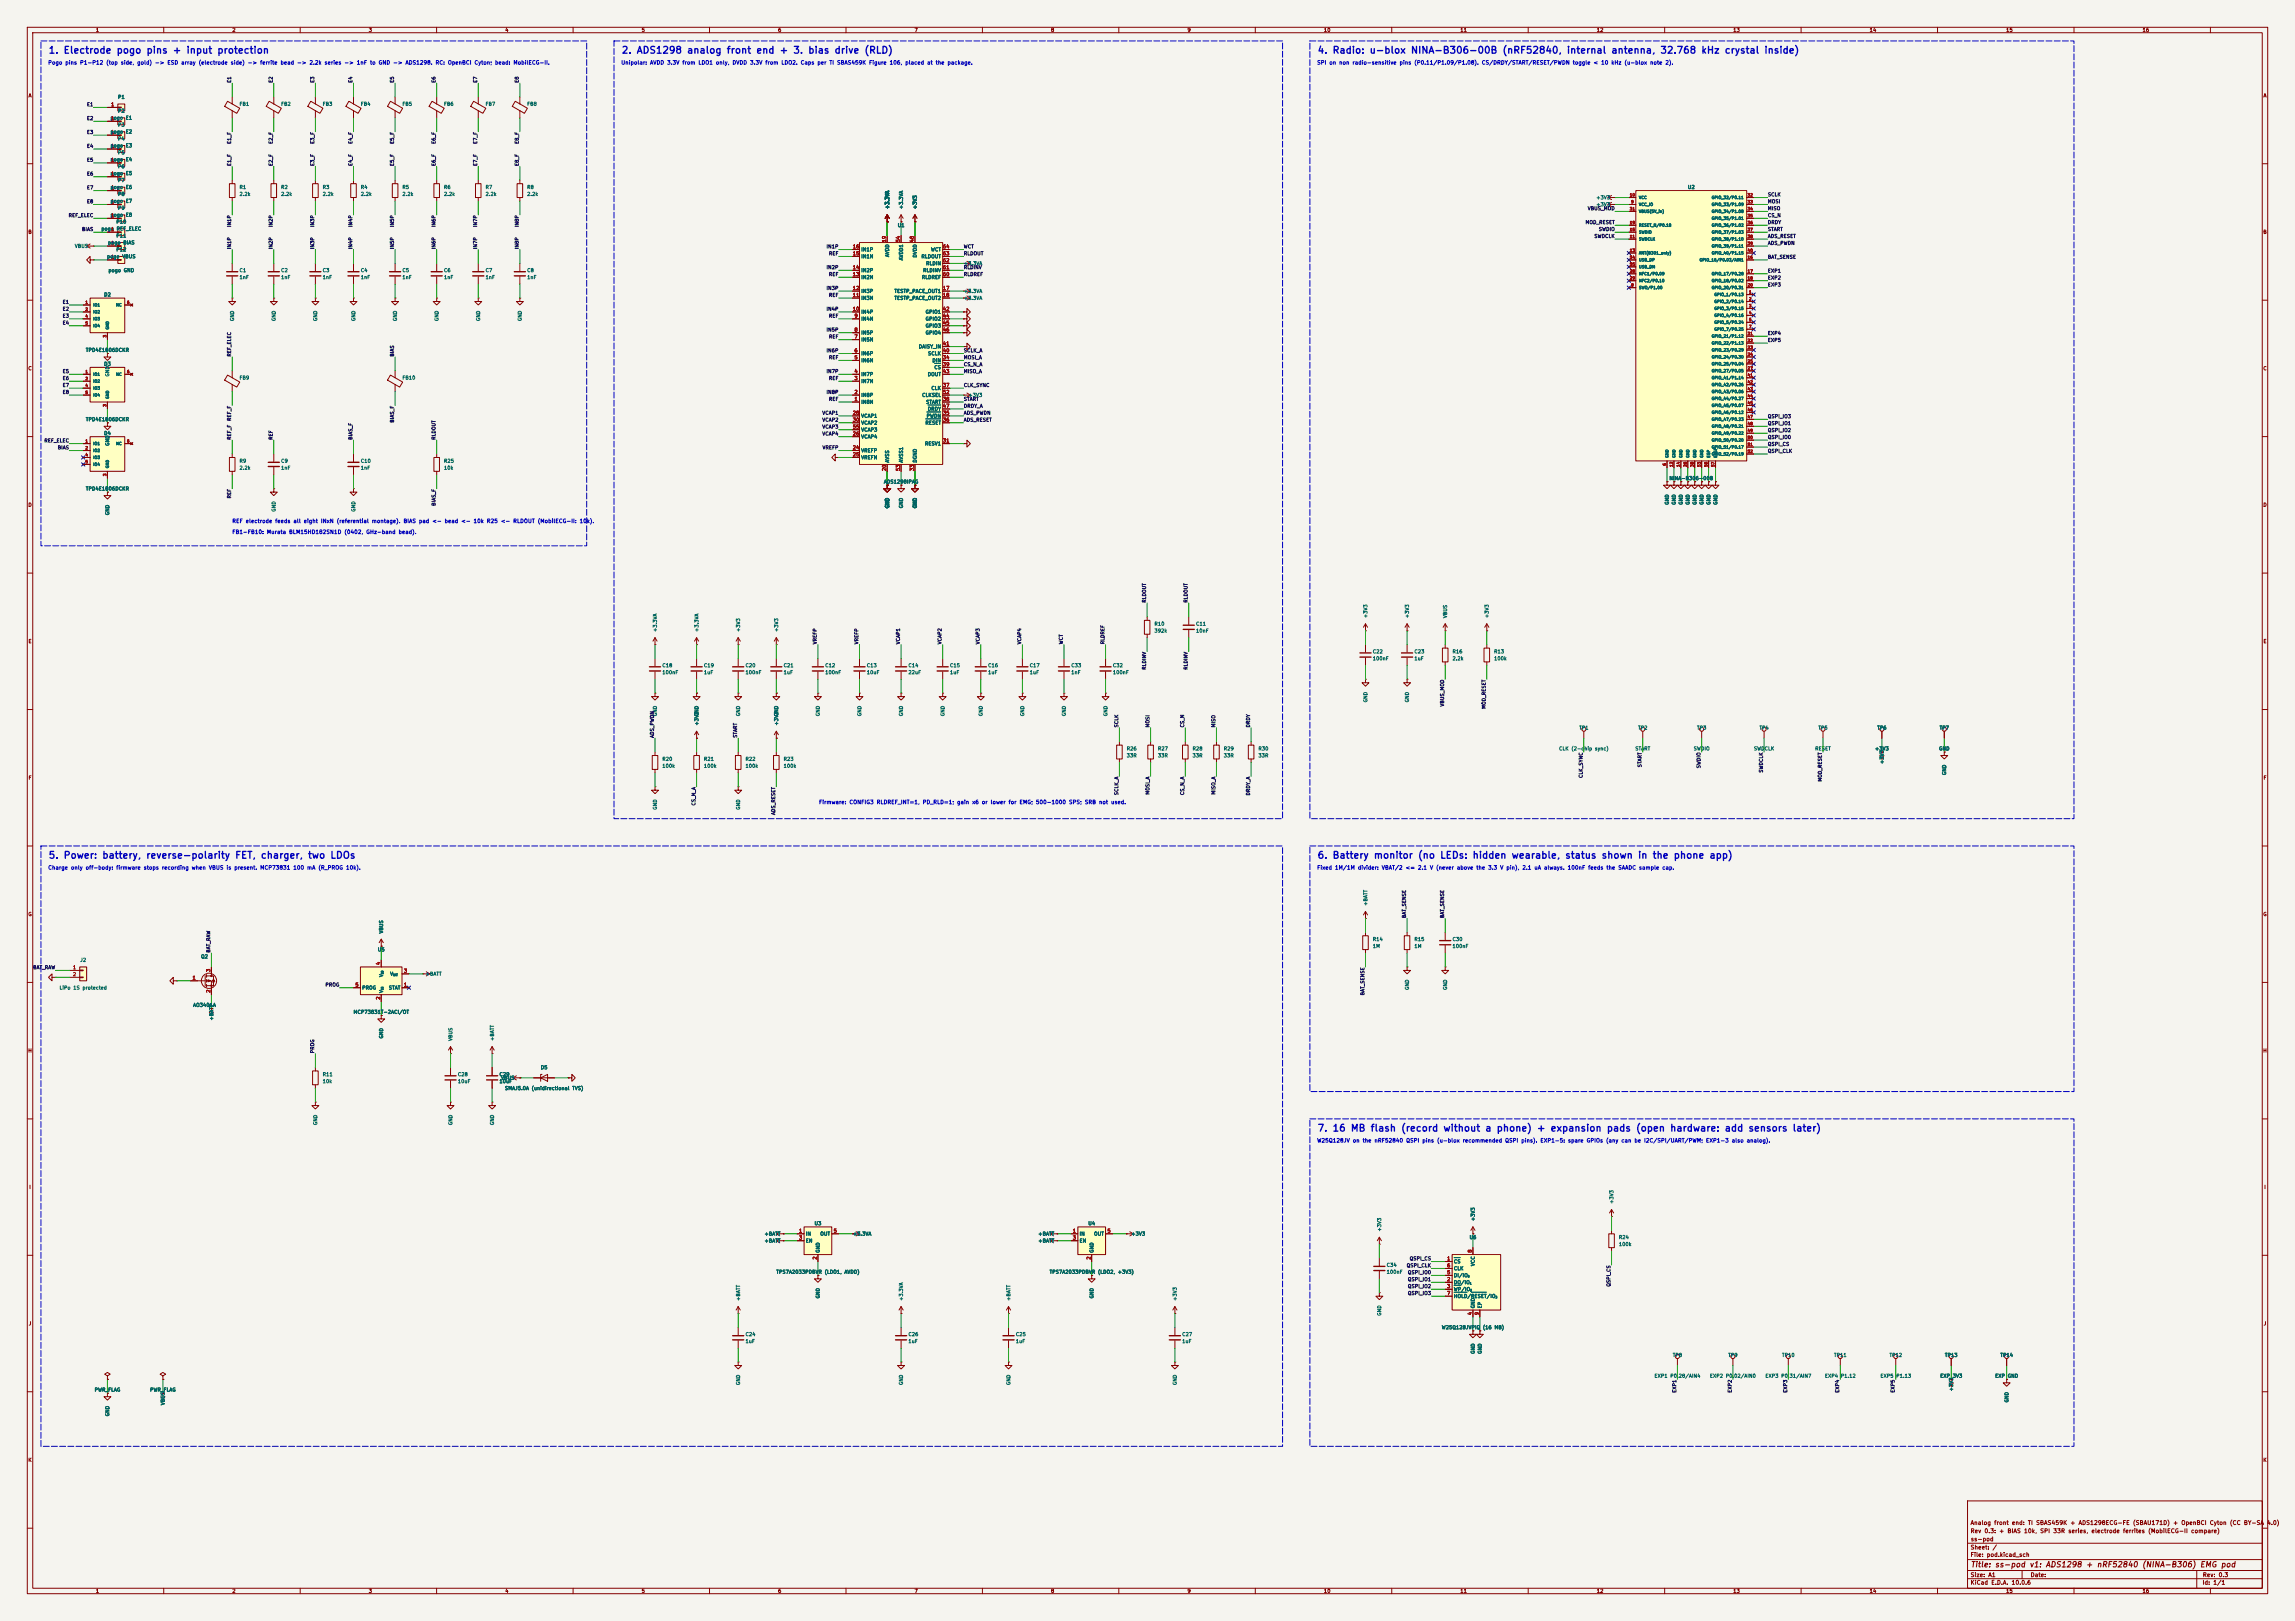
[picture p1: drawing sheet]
<svg xmlns="http://www.w3.org/2000/svg" width="841mm" height="594mm" viewBox="0 0 841 594" stroke-linecap="round" stroke-linejoin="round" font-family="sans-serif">
<defs><g id="words">
<g font-size="2.5" fill="#0000c2">
<text x="17.6" y="20.3">1. Electrode pogo pins + input protection</text>
<text x="227.6" y="20.3">2. ADS1298 analog front end + 3. bias drive (RLD)</text>
<text x="482.6" y="20.3">4. Radio: u-blox NINA-B306-00B (nRF52840, internal antenna, 32.768 kHz crystal inside)</text>
<text x="17.6" y="315.3">5. Power: battery, reverse-polarity FET, charger, two LDOs</text>
<text x="482.6" y="315.3">6. Battery monitor (no LEDs: hidden wearable, status shown in the phone app)</text>
<text x="482.6" y="415.3">7. 16 MB flash (record without a phone) + expansion pads (open hardware: add sensors later)</text>
</g>
<text font-size="2" fill="#840000" x="722" y="574.8">Title: ss-pod v1: ADS1298 + nRF52840 (NINA-B306) EMG pod</text>
<g font-size="1.5" fill="#840000">
<text x="721.9" y="562.1">Rev 0.3: + BIAS 10k, SPI 33R series, electrode ferrites (MobilECG-II compare)</text>
<text x="721.9" y="559.1">Analog front end: TI SBAS459K + ADS1298ECG-FE (SBAU171D) + OpenBCI Cyton (CC BY-SA 4.0)</text>
<text x="721.9" y="568.1">Sheet: /</text>
<text x="722" y="565.1">ss-pod</text>
<text x="721.9" y="570.8">File: pod.kicad_sch</text>
<text x="721.9" y="581">KiCad E.D.A. 10.0.6</text>
<text x="721.9" y="578.2">Size: A1</text>
<text x="743.9" y="578.2">Date:</text>
<text x="806.9" y="581">Id: 1/1</text>
<text x="807" y="578.2">Rev: 0.3</text>
</g>
<g font-size="1.4" fill="#0000c2">
<text x="17.5" y="24">Pogo pins P1-P12 (top side, gold) -&gt; ESD array (electrode side) -&gt; ferrite bead -&gt; 2.2k series -&gt; 1nF to GND -&gt; ADS1298. RC: OpenBCI Cyton; bead: MobilECG-II.</text>
<text x="227.5" y="24">Unipolar: AVDD 3.3V from LDO1 only, DVDD 3.3V from LDO2. Caps per TI SBAS459K Figure 106, placed at the package.</text>
<text x="482.5" y="24">SPI on non radio-sensitive pins (P0.11/P1.09/P1.08). CS/DRDY/START/RESET/PWDN toggle &lt; 10 kHz (u-blox note 2).</text>
<text x="85" y="192">REF electrode feeds all eight INxN (referential montage). BIAS pad &lt;- bead &lt;- 10k R25 &lt;- RLDOUT (MobilECG-II: 10k).</text>
<text x="85" y="196">FB1-FB10: Murata BLM15HD182SN1D (0402, GHz-band bead).</text>
<text x="300" y="295">Firmware: CONFIG3 RLDREF_INT=1, PD_RLD=1; gain x6 or lower for EMG; 500-1000 SPS; SRB not used.</text>
<text x="17.5" y="319">Charge only off-body: firmware stops recording when VBUS is present. MCP73831 100 mA (R_PROG 10k).</text>
<text x="482.5" y="319">Fixed 1M/1M divider: VBAT/2 &lt;= 2.1 V (never above the 3.3 V pin), 2.1 uA always. 100nF feeds the SAADC sample cap.</text>
<text x="482.5" y="419">W25Q128JV on the nRF52840 QSPI pins (u-blox recommended QSPI pins). EXP1-5: spare GPIOs (any can be I2C/SPI/UART/PWM; EXP1-3 also analog).</text>
</g>
<g font-size="1.3" fill="#840000">
<text x="35" y="12">1</text>
<text x="85" y="12">2</text>
<text x="135" y="12">3</text>
<text x="185" y="12">4</text>
<text x="235" y="12">5</text>
<text x="285" y="12">6</text>
<text x="335" y="12">7</text>
<text x="385" y="12">8</text>
<text x="435" y="12">9</text>
<text x="485" y="12">10</text>
<text x="535" y="12">11</text>
<text x="585" y="12">12</text>
<text x="635" y="12">13</text>
<text x="685" y="12">14</text>
<text x="735" y="12">15</text>
<text x="785" y="12">16</text>
<text x="10.3" y="36">A</text>
<text x="829.3" y="36">A</text>
<text x="10.2" y="86">B</text>
<text x="829.2" y="86">B</text>
<text x="10.2" y="136">C</text>
<text x="829.2" y="136">C</text>
<text x="10.2" y="186">D</text>
<text x="829.2" y="186">D</text>
<text x="10.3" y="236">E</text>
<text x="829.3" y="236">E</text>
<text x="10.3" y="286">F</text>
<text x="829.3" y="286">F</text>
<text x="10.2" y="336">G</text>
<text x="829.2" y="336">G</text>
<text x="10.2" y="386">H</text>
<text x="829.2" y="386">H</text>
<text x="10.6" y="436">I</text>
<text x="829.6" y="436">I</text>
<text x="10.4" y="486">J</text>
<text x="829.4" y="486">J</text>
<text x="10.2" y="536">K</text>
<text x="829.2" y="536">K</text>
<text x="35" y="584">1</text>
<text x="85" y="584">2</text>
<text x="135" y="584">3</text>
<text x="185" y="584">4</text>
<text x="235" y="584">5</text>
<text x="285" y="584">6</text>
<text x="335" y="584">7</text>
<text x="385" y="584">8</text>
<text x="435" y="584">9</text>
<text x="485" y="584">10</text>
<text x="535" y="584">11</text>
<text x="585" y="584">12</text>
<text x="635" y="584">13</text>
<text x="685" y="584">14</text>
<text x="735" y="584">15</text>
<text x="785" y="584">16</text>
</g>
<g font-size="1.3" fill="#0f0f0f">
<text x="85" y="30.5" transform="rotate(-90 85 30.5)">E1</text>
<text x="100.2" y="30.5" transform="rotate(-90 100.2 30.5)">E2</text>
<text x="115.4" y="30.5" transform="rotate(-90 115.4 30.5)">E3</text>
<text x="129.4" y="30.5" transform="rotate(-90 129.4 30.5)">E4</text>
<text x="144.7" y="30.5" transform="rotate(-90 144.7 30.5)">E5</text>
<text x="159.9" y="30.5" transform="rotate(-90 159.9 30.5)">E6</text>
<text x="175.1" y="30.5" transform="rotate(-90 175.1 30.5)">E7</text>
<text x="190.4" y="30.5" transform="rotate(-90 190.4 30.5)">E8</text>
<text x="31.7" y="39.2">E1</text>
<text x="31.7" y="44.3">E2</text>
<text x="31.7" y="49.4">E3</text>
<text x="85" y="52.9" transform="rotate(-90 85 52.9)">E1_F</text>
<text x="100.2" y="52.9" transform="rotate(-90 100.2 52.9)">E2_F</text>
<text x="115.4" y="52.9" transform="rotate(-90 115.4 52.9)">E3_F</text>
<text x="129.4" y="52.9" transform="rotate(-90 129.4 52.9)">E4_F</text>
<text x="144.7" y="52.9" transform="rotate(-90 144.7 52.9)">E5_F</text>
<text x="159.9" y="52.9" transform="rotate(-90 159.9 52.9)">E6_F</text>
<text x="175.1" y="52.9" transform="rotate(-90 175.1 52.9)">E7_F</text>
<text x="190.4" y="52.9" transform="rotate(-90 190.4 52.9)">E8_F</text>
<text x="31.7" y="54.5">E4</text>
<text x="31.7" y="59.6">E5</text>
<text x="31.7" y="64.6">E6</text>
<text x="85" y="61" transform="rotate(-90 85 61)">E1_F</text>
<text x="100.2" y="61" transform="rotate(-90 100.2 61)">E2_F</text>
<text x="115.4" y="61" transform="rotate(-90 115.4 61)">E3_F</text>
<text x="129.4" y="61" transform="rotate(-90 129.4 61)">E4_F</text>
<text x="144.7" y="61" transform="rotate(-90 144.7 61)">E5_F</text>
<text x="159.9" y="61" transform="rotate(-90 159.9 61)">E6_F</text>
<text x="175.1" y="61" transform="rotate(-90 175.1 61)">E7_F</text>
<text x="190.4" y="61" transform="rotate(-90 190.4 61)">E8_F</text>
<text x="31.7" y="69.7">E7</text>
<text x="31.7" y="74.8">E8</text>
<text x="581.7" y="77.3">VBUS_MOD</text>
<text x="647.7" y="74.8">MOSI</text>
<text x="647.7" y="72.3">SCLK</text>
<text x="647.7" y="77.3">MISO</text>
<text x="25" y="79.9">REF_ELEC</text>
<text x="85" y="83.4" transform="rotate(-90 85 83.4)">IN1P</text>
<text x="100.2" y="83.4" transform="rotate(-90 100.2 83.4)">IN2P</text>
<text x="115.4" y="83.4" transform="rotate(-90 115.4 83.4)">IN3P</text>
<text x="129.4" y="83.4" transform="rotate(-90 129.4 83.4)">IN4P</text>
<text x="144.7" y="83.4" transform="rotate(-90 144.7 83.4)">IN5P</text>
<text x="159.9" y="83.4" transform="rotate(-90 159.9 83.4)">IN6P</text>
<text x="175.1" y="83.4" transform="rotate(-90 175.1 83.4)">IN7P</text>
<text x="190.4" y="83.4" transform="rotate(-90 190.4 83.4)">IN8P</text>
<text x="580.8" y="82.4">MOD_RESET</text>
<text x="647.7" y="82.4">DRDY</text>
<text x="647.7" y="79.9">CS_N</text>
<text x="29.9" y="85">BIAS</text>
<text x="584.1" y="87.5">SWDCLK</text>
<text x="585.7" y="85">SWDIO</text>
<text x="647.7" y="85">START</text>
<text x="647.7" y="87.5">ADS_RESET</text>
<text x="85" y="91.5" transform="rotate(-90 85 91.5)">IN1P</text>
<text x="100.2" y="91.5" transform="rotate(-90 100.2 91.5)">IN2P</text>
<text x="115.4" y="91.5" transform="rotate(-90 115.4 91.5)">IN3P</text>
<text x="129.4" y="91.5" transform="rotate(-90 129.4 91.5)">IN4P</text>
<text x="144.7" y="91.5" transform="rotate(-90 144.7 91.5)">IN5P</text>
<text x="159.9" y="91.5" transform="rotate(-90 159.9 91.5)">IN6P</text>
<text x="175.1" y="91.5" transform="rotate(-90 175.1 91.5)">IN7P</text>
<text x="190.4" y="91.5" transform="rotate(-90 190.4 91.5)">IN8P</text>
<text x="302.7" y="91.3">IN1P</text>
<text x="303.6" y="93.9">REF</text>
<text x="353" y="91.3">WCT</text>
<text x="353" y="93.9">RLDOUT</text>
<text x="647.7" y="90">ADS_PWDN</text>
<text x="647.7" y="95.1">BAT_SENSE</text>
<text x="302.7" y="98.9">IN2P</text>
<text x="303.6" y="101.5">REF</text>
<text x="353" y="101.5">RLDREF</text>
<text x="353" y="98.9">RLDINV</text>
<text x="647.7" y="100.2">EXP1</text>
<text x="302.7" y="106.6">IN3P</text>
<text x="647.7" y="102.7">EXP2</text>
<text x="647.7" y="105.3">EXP3</text>
<text x="22.8" y="111.6">E1</text>
<text x="303.6" y="109.1">REF</text>
<text x="22.8" y="119.3">E4</text>
<text x="22.8" y="116.7">E3</text>
<text x="22.8" y="114.2">E2</text>
<text x="302.7" y="114.2">IN4P</text>
<text x="303.6" y="116.7">REF</text>
<text x="302.7" y="121.8">IN5P</text>
<text x="303.6" y="124.3">REF</text>
<text x="647.7" y="125.6">EXP5</text>
<text x="647.7" y="123.1">EXP4</text>
<text x="85" y="130.8" transform="rotate(-90 85 130.8)">REF_ELEC</text>
<text x="144.7" y="130.8" transform="rotate(-90 144.7 130.8)">BIAS</text>
<text x="302.7" y="129.4">IN6P</text>
<text x="303.6" y="132">REF</text>
<text x="353" y="129.4">SCLK_A</text>
<text x="353" y="132">MOSI_A</text>
<text x="22.8" y="137">E5</text>
<text x="302.7" y="137">IN7P</text>
<text x="353" y="137">MISO_A</text>
<text x="353" y="134.5">CS_N_A</text>
<text x="22.8" y="142.1">E7</text>
<text x="22.8" y="139.6">E6</text>
<text x="303.6" y="139.6">REF</text>
<text x="353" y="142.1">CLK_SYNC</text>
<text x="22.8" y="144.7">E8</text>
<text x="302.7" y="144.7">IN8P</text>
<text x="303.6" y="147.2">REF</text>
<text x="353" y="149.7">DRDY_A</text>
<text x="353" y="147.2">START</text>
<text x="85" y="154.4" transform="rotate(-90 85 154.4)">REF_F</text>
<text x="144.7" y="155" transform="rotate(-90 144.7 155)">BIAS_F</text>
<text x="301.2" y="154.8">VCAP2</text>
<text x="301.2" y="152.3">VCAP1</text>
<text x="353" y="154.8">ADS_RESET</text>
<text x="353" y="152.3">ADS_PWDN</text>
<text x="647.7" y="153.5">QSPI_IO3</text>
<text x="85" y="161.3" transform="rotate(-90 85 161.3)">REF_F</text>
<text x="100.2" y="161.3" transform="rotate(-90 100.2 161.3)">REF</text>
<text x="129.4" y="161.3" transform="rotate(-90 129.4 161.3)">BIAS_F</text>
<text x="159.9" y="161.3" transform="rotate(-90 159.9 161.3)">RLDOUT</text>
<text x="301.2" y="157.4">VCAP3</text>
<text x="301.2" y="159.9">VCAP4</text>
<text x="647.7" y="156.1">QSPI_IO1</text>
<text x="647.7" y="158.6">QSPI_IO2</text>
<text x="647.7" y="161.2">QSPI_IO0</text>
<text x="16.1" y="162.4">REF_ELEC</text>
<text x="21" y="165">BIAS</text>
<text x="301.2" y="165">VREFP</text>
<text x="647.7" y="163.7">QSPI_CS</text>
<text x="647.7" y="166.2">QSPI_CLK</text>
<text x="85" y="182.8" transform="rotate(-90 85 182.8)">REF</text>
<text x="159.9" y="185.5" transform="rotate(-90 159.9 185.5)">BIAS_F</text>
<text x="420.2" y="221" transform="rotate(-90 420.2 221)">RLDOUT</text>
<text x="435.5" y="221" transform="rotate(-90 435.5 221)">RLDOUT</text>
<text x="299.6" y="236.2" transform="rotate(-90 299.6 236.2)">VREFP</text>
<text x="314.8" y="236.2" transform="rotate(-90 314.8 236.2)">VREFP</text>
<text x="330.1" y="236.2" transform="rotate(-90 330.1 236.2)">VCAP1</text>
<text x="345.3" y="236.2" transform="rotate(-90 345.3 236.2)">VCAP2</text>
<text x="359.3" y="236.2" transform="rotate(-90 359.3 236.2)">VCAP3</text>
<text x="374.5" y="236.2" transform="rotate(-90 374.5 236.2)">VCAP4</text>
<text x="389.8" y="236.2" transform="rotate(-90 389.8 236.2)">WCT</text>
<text x="405" y="236.2" transform="rotate(-90 405 236.2)">RLDREF</text>
<text x="420.2" y="245.6" transform="rotate(-90 420.2 245.6)">RLDINV</text>
<text x="435.5" y="245.6" transform="rotate(-90 435.5 245.6)">RLDINV</text>
<text x="529.5" y="259.1" transform="rotate(-90 529.5 259.1)">VBUS_MOD</text>
<text x="544.7" y="259.9" transform="rotate(-90 544.7 259.9)">MOD_RESET</text>
<text x="410.1" y="266.7" transform="rotate(-90 410.1 266.7)">SCLK</text>
<text x="421.5" y="266.7" transform="rotate(-90 421.5 266.7)">MOSI</text>
<text x="434.2" y="266.7" transform="rotate(-90 434.2 266.7)">CS_N</text>
<text x="445.6" y="266.7" transform="rotate(-90 445.6 266.7)">MISO</text>
<text x="458.3" y="266.7" transform="rotate(-90 458.3 266.7)">DRDY</text>
<text x="239.9" y="270.5" transform="rotate(-90 239.9 270.5)">ADS_PWDN</text>
<text x="270.4" y="270.5" transform="rotate(-90 270.4 270.5)">START</text>
<text x="601.9" y="281.3" transform="rotate(-90 601.9 281.3)">START</text>
<text x="623.4" y="281.7" transform="rotate(-90 623.4 281.7)">SWDIO</text>
<text x="580.3" y="285.3" transform="rotate(-90 580.3 285.3)">CLK_SYNC</text>
<text x="646.3" y="283.3" transform="rotate(-90 646.3 283.3)">SWDCLK</text>
<text x="667.9" y="286.6" transform="rotate(-90 667.9 286.6)">MOD_RESET</text>
<text x="410.1" y="291.5" transform="rotate(-90 410.1 291.5)">SCLK_A</text>
<text x="421.5" y="291.4" transform="rotate(-90 421.5 291.4)">MOSI_A</text>
<text x="434.2" y="291.5" transform="rotate(-90 434.2 291.5)">CS_N_A</text>
<text x="445.6" y="291.4" transform="rotate(-90 445.6 291.4)">MISO_A</text>
<text x="458.3" y="291.7" transform="rotate(-90 458.3 291.7)">DRDY_A</text>
<text x="255.1" y="295.4" transform="rotate(-90 255.1 295.4)">CS_N_A</text>
<text x="284.4" y="298.8" transform="rotate(-90 284.4 298.8)">ADS_RESET</text>
<text x="515.5" y="336.6" transform="rotate(-90 515.5 336.6)">BAT_SENSE</text>
<text x="529.5" y="336.6" transform="rotate(-90 529.5 336.6)">BAT_SENSE</text>
<text x="77.3" y="349.3" transform="rotate(-90 77.3 349.3)">BAT_RAW</text>
<text x="12" y="355.5">BAT_RAW</text>
<text x="119.1" y="361.8">PROG</text>
<text x="500.3" y="364.9" transform="rotate(-90 500.3 364.9)">BAT_SENSE</text>
<text x="115.4" y="386.1" transform="rotate(-90 115.4 386.1)">PROG</text>
<text x="515.3" y="464.7">QSPI_CLK</text>
<text x="515.8" y="467.2">QSPI_IO0</text>
<text x="516.4" y="462.2">QSPI_CS</text>
<text x="515.8" y="469.8">QSPI_IO1</text>
<text x="515.8" y="472.3">QSPI_IO2</text>
<text x="590.4" y="471.6" transform="rotate(-90 590.4 471.6)">QSPI_CS</text>
<text x="515.8" y="474.9">QSPI_IO3</text>
<text x="614.6" y="510.5" transform="rotate(-90 614.6 510.5)">EXP1</text>
<text x="634.9" y="510.5" transform="rotate(-90 634.9 510.5)">EXP2</text>
<text x="655.2" y="510.5" transform="rotate(-90 655.2 510.5)">EXP3</text>
<text x="674.2" y="510.5" transform="rotate(-90 674.2 510.5)">EXP4</text>
<text x="694.6" y="510.5" transform="rotate(-90 694.6 510.5)">EXP5</text>
</g>
<g font-size="1.3" fill="#a90000">
<text x="40.5" y="39.2">1</text>
<text x="40.5" y="44.3">1</text>
<text x="40.5" y="49.4">1</text>
<text x="40.5" y="59.6">1</text>
<text x="40.5" y="54.5">1</text>
<text x="40.5" y="64.6">1</text>
<text x="40.5" y="69.7">1</text>
<text x="40.5" y="74.8">1</text>
<text x="40.5" y="79.9">1</text>
<text x="40.5" y="85">1 REF_ELEC</text>
<text x="325" y="89" transform="rotate(-90 325 89)">19</text>
<text x="330.1" y="89" transform="rotate(-90 330.1 89)">54</text>
<text x="335.1" y="89" transform="rotate(-90 335.1 89)">48</text>
<text x="40.5" y="90">1</text>
<text x="40.5" y="95.1">1</text>
<text x="312.4" y="93.8">15</text>
<text x="312.4" y="91.3">16</text>
<text x="345.4" y="93.8">63</text>
<text x="345.4" y="91.3">64</text>
<text x="312.4" y="101.5">13</text>
<text x="312.4" y="98.9">14</text>
<text x="345.4" y="101.5">60</text>
<text x="345.4" y="98.9">61</text>
<text x="345.4" y="96.4">62</text>
<text x="312.4" y="106.5">12</text>
<text x="345.4" y="106.5">17</text>
<text x="312.4" y="109.1">11</text>
<text x="345.4" y="109.1">18</text>
<text x="312.4" y="114.2">10</text>
<text x="313" y="116.7">9</text>
<text x="345.4" y="114.2">42</text>
<text x="345.4" y="116.7">44</text>
<text x="345.4" y="119.2">45</text>
<text x="313" y="124.3">7</text>
<text x="313" y="121.8">8</text>
<text x="345.4" y="121.8">46</text>
<text x="313" y="131.9">5</text>
<text x="313" y="129.4">6</text>
<text x="345.4" y="131.9">34</text>
<text x="345.4" y="129.4">40</text>
<text x="345.4" y="126.9">41</text>
<text x="313" y="137">4</text>
<text x="345.4" y="134.5">39</text>
<text x="345.4" y="137">43</text>
<text x="313" y="139.6">3</text>
<text x="345.4" y="142.1">37</text>
<text x="313" y="147.2">1</text>
<text x="313" y="144.6">2</text>
<text x="345.4" y="147.2">38</text>
<text x="345.4" y="149.7">47</text>
<text x="345.4" y="144.6">52</text>
<text x="312.4" y="152.3">28</text>
<text x="312.4" y="154.8">30</text>
<text x="345.4" y="152.3">35</text>
<text x="345.4" y="154.8">36</text>
<text x="312.4" y="159.9">26</text>
<text x="312.4" y="157.3">55</text>
<text x="312.4" y="165">24</text>
<text x="312.4" y="167.5">25</text>
<text x="345.4" y="162.4">31</text>
<text x="325" y="172.8" transform="rotate(-90 325 172.8)">20</text>
<text x="330.1" y="172.8" transform="rotate(-90 330.1 172.8)">53</text>
<text x="335.1" y="172.8" transform="rotate(-90 335.1 172.8)">33</text>
<text x="139.6" y="353.8" transform="rotate(-90 139.6 353.8)">4</text>
<text x="26.6" y="355.5">1</text>
<text x="26.6" y="358">2</text>
<text x="70.4" y="359.3">1</text>
<text x="77.3" y="356.3" transform="rotate(-90 77.3 356.3)">3</text>
<text x="147.9" y="356.7">3</text>
<text x="77.3" y="364" transform="rotate(-90 77.3 364)">2</text>
<text x="130.1" y="361.8">5</text>
<text x="147.9" y="361.8">1</text>
<text x="139.6" y="366.5" transform="rotate(-90 139.6 366.5)">2</text>
<text x="292.6" y="452">1</text>
<text x="292.6" y="454.5">3</text>
<text x="305.3" y="452">5</text>
<text x="393" y="452">1</text>
<text x="393" y="454.5">3</text>
<text x="405.7" y="452">5</text>
<text x="299.6" y="461.7" transform="rotate(-90 299.6 461.7)">2</text>
<text x="399.9" y="461.7" transform="rotate(-90 399.9 461.7)">2</text>
<text x="539.6" y="459.2" transform="rotate(-90 539.6 459.2)">8</text>
<text x="530.1" y="462.1">1</text>
<text x="530.1" y="467.2">5</text>
<text x="530.1" y="464.7">6</text>
<text x="530.1" y="469.8">2</text>
<text x="530.1" y="472.3">3</text>
<text x="530.1" y="474.8">7</text>
<text x="539.6" y="482.1" transform="rotate(-90 539.6 482.1)">4</text>
<text x="542.2" y="482.1" transform="rotate(-90 542.2 482.1)">9</text>
</g>
<g font-size="1.3" fill="#006464">
<text x="43.1" y="36.5">P1</text>
<text x="43.1" y="41.6">P2</text>
<text x="87.6" y="39.1">FB1</text>
<text x="102.9" y="39.1">FB2</text>
<text x="118.1" y="39.1">FB3</text>
<text x="132.1" y="39.1">FB4</text>
<text x="147.3" y="39.1">FB5</text>
<text x="162.5" y="39.1">FB6</text>
<text x="177.8" y="39.1">FB7</text>
<text x="193" y="39.1">FB8</text>
<text x="40.4" y="44.1">pogo</text>
<text x="43.1" y="46.7">P3</text>
<text x="45.9" y="44.1">E1</text>
<text x="40.4" y="49.2">pogo</text>
<text x="43.1" y="51.8">P4</text>
<text x="45.9" y="49.2">E2</text>
<text x="40.4" y="59.4">pogo</text>
<text x="40.4" y="54.3">pogo</text>
<text x="43.1" y="56.8">P5</text>
<text x="45.9" y="59.4">E4</text>
<text x="45.9" y="54.3">E3</text>
<text x="40.4" y="64.5">pogo</text>
<text x="43.1" y="61.9">P6</text>
<text x="45.9" y="64.5">E5</text>
<text x="40.4" y="69.5">pogo</text>
<text x="43.1" y="67">P7</text>
<text x="45.9" y="69.5">E6</text>
<text x="87.6" y="69.5">R1</text>
<text x="102.9" y="69.5">R2</text>
<text x="118.1" y="69.5">R3</text>
<text x="132.1" y="69.5">R4</text>
<text x="147.3" y="69.5">R5</text>
<text x="162.5" y="69.5">R6</text>
<text x="177.8" y="69.5">R7</text>
<text x="193" y="69.5">R8</text>
<text x="618.4" y="69.5">U2</text>
<text x="40.4" y="74.6">pogo</text>
<text x="43.1" y="77.2">P9</text>
<text x="43.1" y="72.1">P8</text>
<text x="45.9" y="74.6">E7</text>
<text x="87.6" y="72.1">2.2k</text>
<text x="102.9" y="72.1">2.2k</text>
<text x="118.1" y="72.1">2.2k</text>
<text x="132.1" y="72.1">2.2k</text>
<text x="147.3" y="72.1">2.2k</text>
<text x="162.5" y="72.1">2.2k</text>
<text x="177.8" y="72.1">2.2k</text>
<text x="193" y="72.1">2.2k</text>
<text x="326.1" y="76.8" transform="rotate(-90 326.1 76.8)">+3.3VA</text>
<text x="331.2" y="76.8" transform="rotate(-90 331.2 76.8)">+3.3VA</text>
<text x="336.2" y="76.8" transform="rotate(-90 336.2 76.8)">+3V3</text>
<text x="584.8" y="75.9">+3V3</text>
<text x="584.8" y="73.4">+3V3</text>
<text x="40.4" y="79.7">pogo</text>
<text x="42.5" y="82.2">P10</text>
<text x="45.9" y="79.7">E8</text>
<text x="328.8" y="83.5">U1</text>
<text x="37" y="84.8">pogo</text>
<text x="39.5" y="89.9">pogo BIAS</text>
<text x="42.5" y="87.3">P11</text>
<text x="27.3" y="91.1">VBUS</text>
<text x="39.1" y="94.9">pogo VBUS</text>
<text x="42.5" y="92.4">P12</text>
<text x="315.4" y="94.9">IN1N</text>
<text x="315.4" y="92.4">IN1P</text>
<text x="326.1" y="94.4" transform="rotate(-90 326.1 94.4)">AVDD</text>
<text x="331.2" y="95.6" transform="rotate(-90 331.2 95.6)">AVDD1</text>
<text x="336.2" y="94.5" transform="rotate(-90 336.2 94.5)">DVDD</text>
<text x="337.5" y="94.9">RLDOUT</text>
<text x="341" y="92.4">WCT</text>
<text x="39.6" y="100">pogo GND</text>
<text x="87.6" y="100">C1</text>
<text x="102.9" y="100">C2</text>
<text x="118.1" y="100">C3</text>
<text x="132.1" y="100">C4</text>
<text x="147.3" y="100">C5</text>
<text x="162.5" y="100">C6</text>
<text x="177.8" y="100">C7</text>
<text x="193" y="100">C8</text>
<text x="315.4" y="100">IN2P</text>
<text x="338.1" y="100">RLDINV</text>
<text x="339.2" y="97.5">RLDIN</text>
<text x="353" y="97.5">+3.3VA</text>
<text x="87.6" y="102.6">1nF</text>
<text x="102.9" y="102.6">1nF</text>
<text x="118.1" y="102.6">1nF</text>
<text x="132.1" y="102.6">1nF</text>
<text x="147.3" y="102.6">1nF</text>
<text x="162.5" y="102.6">1nF</text>
<text x="177.8" y="102.6">1nF</text>
<text x="193" y="102.6">1nF</text>
<text x="315.4" y="107.6">IN3P</text>
<text x="315.4" y="102.6">IN2N</text>
<text x="327.6" y="107.6">TESTP_PACE_OUT1</text>
<text x="337.6" y="102.6">RLDREF</text>
<text x="353" y="107.6">+3.3VA</text>
<text x="38" y="108.9">D2</text>
<text x="315.4" y="110.2">IN3N</text>
<text x="327.6" y="110.2">TESTP_PACE_OUT2</text>
<text x="353" y="110.2">+3.3VA</text>
<text x="86.1" y="117.8" transform="rotate(-90 86.1 117.8)">GND</text>
<text x="101.3" y="117.8" transform="rotate(-90 101.3 117.8)">GND</text>
<text x="116.5" y="117.8" transform="rotate(-90 116.5 117.8)">GND</text>
<text x="130.5" y="117.8" transform="rotate(-90 130.5 117.8)">GND</text>
<text x="145.7" y="117.8" transform="rotate(-90 145.7 117.8)">GND</text>
<text x="161" y="117.8" transform="rotate(-90 161 117.8)">GND</text>
<text x="176.2" y="117.8" transform="rotate(-90 176.2 117.8)">GND</text>
<text x="191.5" y="117.8" transform="rotate(-90 191.5 117.8)">GND</text>
<text x="315.4" y="117.8">IN4N</text>
<text x="315.4" y="115.3">IN4P</text>
<text x="339" y="115.3">GPIO1</text>
<text x="339" y="117.8">GPIO2</text>
<text x="315.4" y="125.4">IN5N</text>
<text x="315.4" y="122.9">IN5P</text>
<text x="339" y="120.3">GPIO3</text>
<text x="339" y="122.9">GPIO4</text>
<text x="31.3" y="129.2">TPD4E1B06DCKR</text>
<text x="315.4" y="130.5">IN6P</text>
<text x="336.5" y="128">DAISY_IN</text>
<text x="339.9" y="130.5">SCLK</text>
<text x="38" y="134.3">D3</text>
<text x="315.4" y="133">IN6N</text>
<text x="341.5" y="133">DIN</text>
<text x="342.2" y="135.6">CS</text>
<text x="40.3" y="138.1" transform="rotate(-90 40.3 138.1)">GND</text>
<text x="87.6" y="139.4">FB9</text>
<text x="147.3" y="139.4">FB10</text>
<text x="315.4" y="140.7">IN7N</text>
<text x="315.4" y="138.1">IN7P</text>
<text x="339.8" y="138.1">DOUT</text>
<text x="341.1" y="143.2">CLK</text>
<text x="315.4" y="148.3">IN8N</text>
<text x="315.4" y="145.7">IN8P</text>
<text x="337.8" y="145.7">CLKSEL</text>
<text x="339.2" y="148.3">START</text>
<text x="354.7" y="145.7">+3V3</text>
<text x="31.3" y="154.6">TPD4E1B06DCKR</text>
<text x="315.4" y="153.4">VCAP1</text>
<text x="315.4" y="155.9">VCAP2</text>
<text x="339" y="155.9">RESET</text>
<text x="339.4" y="153.4">PWDN</text>
<text x="339.8" y="150.8">DRDY</text>
<text x="38" y="159.7">D4</text>
<text x="315.4" y="161">VCAP4</text>
<text x="315.4" y="158.4">VCAP3</text>
<text x="40.3" y="163.5" transform="rotate(-90 40.3 163.5)">GND</text>
<text x="315.4" y="166.1">VREFP</text>
<text x="338.8" y="163.5">RESV1</text>
<text x="87.6" y="169.9">R9</text>
<text x="87.6" y="172.4">2.2k</text>
<text x="102.9" y="169.9">C9</text>
<text x="102.9" y="172.4">1nF</text>
<text x="132.1" y="169.9">C10</text>
<text x="132.1" y="172.4">1nF</text>
<text x="162.5" y="169.9">R25</text>
<text x="162.5" y="172.4">10k</text>
<text x="315.4" y="168.6">VREFN</text>
<text x="326.1" y="169.7" transform="rotate(-90 326.1 169.7)">AVSS</text>
<text x="331.2" y="169.7" transform="rotate(-90 331.2 169.7)">AVSS1</text>
<text x="336.2" y="169.7" transform="rotate(-90 336.2 169.7)">DGND</text>
<text x="323.8" y="177.5">ADS1298IPAG</text>
<text x="611.6" y="176.2">NINA-B306-00B</text>
<text x="31.3" y="180">TPD4E1B06DCKR</text>
<text x="611.8" y="185.1" transform="rotate(-90 611.8 185.1)">GND</text>
<text x="614.4" y="185.1" transform="rotate(-90 614.4 185.1)">GND</text>
<text x="616.9" y="185.1" transform="rotate(-90 616.9 185.1)">GND</text>
<text x="619.5" y="185.1" transform="rotate(-90 619.5 185.1)">GND</text>
<text x="622" y="185.1" transform="rotate(-90 622 185.1)">GND</text>
<text x="624.5" y="185.1" transform="rotate(-90 624.5 185.1)">GND</text>
<text x="627.1" y="185.1" transform="rotate(-90 627.1 185.1)">GND</text>
<text x="629.6" y="185.1" transform="rotate(-90 629.6 185.1)">GND</text>
<text x="40.3" y="188.9" transform="rotate(-90 40.3 188.9)">GND</text>
<text x="101.3" y="187.7" transform="rotate(-90 101.3 187.7)">GND</text>
<text x="130.5" y="187.7" transform="rotate(-90 130.5 187.7)">GND</text>
<text x="326.1" y="186.4" transform="rotate(-90 326.1 186.4)">GND</text>
<text x="331.2" y="186.4" transform="rotate(-90 331.2 186.4)">GND</text>
<text x="336.2" y="186.4" transform="rotate(-90 336.2 186.4)">GND</text>
<text x="501.3" y="226.7" transform="rotate(-90 501.3 226.7)">+3V3</text>
<text x="516.6" y="226.7" transform="rotate(-90 516.6 226.7)">+3V3</text>
<text x="530.6" y="226.7" transform="rotate(-90 530.6 226.7)">VBUS</text>
<text x="545.8" y="226.7" transform="rotate(-90 545.8 226.7)">+3V3</text>
<text x="241" y="231.7" transform="rotate(-90 241 231.7)">+3.3VA</text>
<text x="256.2" y="231.7" transform="rotate(-90 256.2 231.7)">+3.3VA</text>
<text x="271.5" y="231.7" transform="rotate(-90 271.5 231.7)">+3V3</text>
<text x="285.4" y="231.7" transform="rotate(-90 285.4 231.7)">+3V3</text>
<text x="422.9" y="229.6">R10</text>
<text x="422.9" y="232.1">392k</text>
<text x="438.1" y="229.6">C11</text>
<text x="438.1" y="232.1">10nF</text>
<text x="502.9" y="239.7">C22</text>
<text x="518.1" y="239.7">C23</text>
<text x="532.1" y="239.7">R16</text>
<text x="547.4" y="239.7">R13</text>
<text x="242.6" y="244.8">C18</text>
<text x="257.8" y="244.8">C19</text>
<text x="273" y="244.8">C20</text>
<text x="287" y="244.8">C21</text>
<text x="302.2" y="244.8">C12</text>
<text x="317.5" y="244.8">C13</text>
<text x="332.7" y="244.8">C14</text>
<text x="348" y="244.8">C15</text>
<text x="361.9" y="244.8">C16</text>
<text x="377.2" y="244.8">C17</text>
<text x="392.4" y="244.8">C33</text>
<text x="407.7" y="244.8">C32</text>
<text x="502.9" y="242.3">100nF</text>
<text x="518.1" y="242.3">1uF</text>
<text x="532.1" y="242.3">2.2k</text>
<text x="547.4" y="242.3">100k</text>
<text x="242.6" y="247.3">100nF</text>
<text x="257.8" y="247.3">1uF</text>
<text x="273" y="247.3">100nF</text>
<text x="287" y="247.3">1uF</text>
<text x="302.2" y="247.3">100nF</text>
<text x="317.5" y="247.3">10uF</text>
<text x="332.7" y="247.3">22uF</text>
<text x="348" y="247.3">1uF</text>
<text x="361.9" y="247.3">1uF</text>
<text x="377.2" y="247.3">1uF</text>
<text x="392.4" y="247.3">1nF</text>
<text x="407.7" y="247.3">100nF</text>
<text x="501.3" y="257.5" transform="rotate(-90 501.3 257.5)">GND</text>
<text x="516.6" y="257.5" transform="rotate(-90 516.6 257.5)">GND</text>
<text x="241" y="262.6" transform="rotate(-90 241 262.6)">GND</text>
<text x="256.2" y="262.6" transform="rotate(-90 256.2 262.6)">GND</text>
<text x="271.5" y="262.6" transform="rotate(-90 271.5 262.6)">GND</text>
<text x="285.4" y="262.6" transform="rotate(-90 285.4 262.6)">GND</text>
<text x="300.7" y="262.6" transform="rotate(-90 300.7 262.6)">GND</text>
<text x="315.9" y="262.6" transform="rotate(-90 315.9 262.6)">GND</text>
<text x="331.2" y="262.6" transform="rotate(-90 331.2 262.6)">GND</text>
<text x="346.4" y="262.6" transform="rotate(-90 346.4 262.6)">GND</text>
<text x="360.4" y="262.6" transform="rotate(-90 360.4 262.6)">GND</text>
<text x="375.6" y="262.6" transform="rotate(-90 375.6 262.6)">GND</text>
<text x="390.9" y="262.6" transform="rotate(-90 390.9 262.6)">GND</text>
<text x="406.1" y="262.6" transform="rotate(-90 406.1 262.6)">GND</text>
<text x="256.2" y="266" transform="rotate(-90 256.2 266)">+3V3</text>
<text x="285.4" y="266" transform="rotate(-90 285.4 266)">+3V3</text>
<text x="578.5" y="267.7">TP1</text>
<text x="600.1" y="267.7">TP2</text>
<text x="621.7" y="267.7">TP3</text>
<text x="644.6" y="267.7">TP4</text>
<text x="666.2" y="267.7">TP5</text>
<text x="687.8" y="267.7">TP6</text>
<text x="710.6" y="267.7">TP7</text>
<text x="412.7" y="275.3">R26</text>
<text x="424.2" y="275.3">R27</text>
<text x="436.9" y="275.3">R28</text>
<text x="448.3" y="275.3">R29</text>
<text x="461" y="275.3">R30</text>
<text x="571.2" y="275.3">CLK (2-chip sync)</text>
<text x="599.1" y="275.3">START</text>
<text x="620.5" y="275.3">SWDIO</text>
<text x="642.6" y="275.3">SWDCLK</text>
<text x="665" y="275.3">RESET</text>
<text x="686.9" y="275.3">+3V3</text>
<text x="710.4" y="275.3">GND</text>
<text x="242.6" y="279.1">R20</text>
<text x="242.6" y="281.6">100k</text>
<text x="257.8" y="279.1">R21</text>
<text x="257.8" y="281.6">100k</text>
<text x="273" y="279.1">R22</text>
<text x="273" y="281.6">100k</text>
<text x="287" y="279.1">R23</text>
<text x="287" y="281.6">100k</text>
<text x="412.7" y="277.8">33R</text>
<text x="424.2" y="277.8">33R</text>
<text x="436.9" y="277.8">33R</text>
<text x="448.3" y="277.8">33R</text>
<text x="461" y="277.8">33R</text>
<text x="690.6" y="280.1" transform="rotate(-90 690.6 280.1)">+3V3</text>
<text x="713.4" y="284.2" transform="rotate(-90 713.4 284.2)">GND</text>
<text x="241" y="296.9" transform="rotate(-90 241 296.9)">GND</text>
<text x="271.5" y="296.9" transform="rotate(-90 271.5 296.9)">GND</text>
<text x="501.3" y="332.1" transform="rotate(-90 501.3 332.1)">+BATT</text>
<text x="140.7" y="342.2" transform="rotate(-90 140.7 342.2)">VBUS</text>
<text x="502.9" y="345.1">R14</text>
<text x="502.9" y="347.7">1M</text>
<text x="518.1" y="345.1">R15</text>
<text x="518.1" y="347.7">1M</text>
<text x="532.1" y="345.1">C30</text>
<text x="532.1" y="347.7">100nF</text>
<text x="29.3" y="352.8">J2</text>
<text x="73.5" y="351.5">Q2</text>
<text x="138.3" y="348.9">U5</text>
<text x="140.7" y="358.2" transform="rotate(-90 140.7 358.2)">V</text>
<text x="142.8" y="357.8">V</text>
<text x="155.8" y="357.8">+BATT</text>
<text x="21.7" y="362.9">LiPo 1S protected</text>
<text x="132.6" y="362.9">PROG</text>
<text x="140.7" y="364" transform="rotate(-90 140.7 364)">V</text>
<text x="142.4" y="362.9">STAT</text>
<text x="516.6" y="362.9" transform="rotate(-90 516.6 362.9)">GND</text>
<text x="530.6" y="362.9" transform="rotate(-90 530.6 362.9)">GND</text>
<text x="70.6" y="369.3">AO3401A</text>
<text x="129.4" y="371.8">MCP73831T-2ACI/OT</text>
<text x="78.4" y="374.1" transform="rotate(-90 78.4 374.1)">+BATT</text>
<text x="140.7" y="380.7" transform="rotate(-90 140.7 380.7)">GND</text>
<text x="166.1" y="381.6" transform="rotate(-90 166.1 381.6)">VBUS</text>
<text x="181.3" y="381.6" transform="rotate(-90 181.3 381.6)">+BATT</text>
<text x="118.1" y="394.7">R11</text>
<text x="167.6" y="394.7">C28</text>
<text x="182.9" y="394.7">C29</text>
<text x="183.5" y="395.9">VBUS</text>
<text x="198" y="392.1">D5</text>
<text x="118.1" y="397.2">10k</text>
<text x="167.6" y="397.2">10uF</text>
<text x="182.9" y="397.2">10uF</text>
<text x="184.9" y="399.7">SMAJ5.0A (unidirectional TVS)</text>
<text x="116.5" y="412.5" transform="rotate(-90 116.5 412.5)">GND</text>
<text x="166.1" y="412.5" transform="rotate(-90 166.1 412.5)">GND</text>
<text x="181.3" y="412.5" transform="rotate(-90 181.3 412.5)">GND</text>
<text x="591.5" y="441.3" transform="rotate(-90 591.5 441.3)">+3V3</text>
<text x="298.3" y="449.3">U3</text>
<text x="398.7" y="449.3">U4</text>
<text x="540.7" y="447.6" transform="rotate(-90 540.7 447.6)">+3V3</text>
<text x="280" y="453.1">+BATT</text>
<text x="280" y="455.6">+BATT</text>
<text x="295.1" y="453.1">IN</text>
<text x="295.1" y="455.6">EN</text>
<text x="300.4" y="453.1">OUT</text>
<text x="312.4" y="453.1">+3.3VA</text>
<text x="380.3" y="453.1">+BATT</text>
<text x="380.3" y="455.6">+BATT</text>
<text x="395.5" y="453.1">IN</text>
<text x="395.5" y="455.6">EN</text>
<text x="400.8" y="453.1">OUT</text>
<text x="414.4" y="453.1">+3V3</text>
<text x="506.4" y="451.4" transform="rotate(-90 506.4 451.4)">+3V3</text>
<text x="538.4" y="454.4">U6</text>
<text x="593.1" y="454.4">R24</text>
<text x="300.7" y="459.3" transform="rotate(-90 300.7 459.3)">GND</text>
<text x="401" y="459.3" transform="rotate(-90 401 459.3)">GND</text>
<text x="593.1" y="456.9">100k</text>
<text x="284.3" y="467.1">TPS7A2033PDBVR (LDO1, AVDD)</text>
<text x="384.5" y="467.1">TPS7A2033PDBVR (LDO2, +3V3)</text>
<text x="508" y="464.5">C34</text>
<text x="508" y="467.1">100nF</text>
<text x="532.6" y="463.2">CS</text>
<text x="532.6" y="465.8">CLK</text>
<text x="540.7" y="464.1" transform="rotate(-90 540.7 464.1)">VCC</text>
<text x="532.6" y="470.9">DO/IO</text>
<text x="532.6" y="473.4">WP/IO</text>
<text x="532.6" y="468.3">DI/IO</text>
<text x="271.5" y="476.8" transform="rotate(-90 271.5 476.8)">+BATT</text>
<text x="300.7" y="476" transform="rotate(-90 300.7 476)">GND</text>
<text x="331.2" y="476.8" transform="rotate(-90 331.2 476.8)">+3.3VA</text>
<text x="370.5" y="476.8" transform="rotate(-90 370.5 476.8)">+BATT</text>
<text x="401" y="476" transform="rotate(-90 401 476)">GND</text>
<text x="431.5" y="476.8" transform="rotate(-90 431.5 476.8)">+3V3</text>
<text x="532.6" y="475.9">HOLD/RESET/IO</text>
<text x="540.7" y="479.6" transform="rotate(-90 540.7 479.6)">GND</text>
<text x="543.3" y="479.6" transform="rotate(-90 543.3 479.6)">EP</text>
<text x="506.4" y="482.3" transform="rotate(-90 506.4 482.3)">GND</text>
<text x="273" y="489.9">C24</text>
<text x="332.7" y="489.9">C26</text>
<text x="372.1" y="489.9">C25</text>
<text x="433.1" y="489.9">C27</text>
<text x="528.2" y="487.4">W25Q128JVPIQ</text>
<text x="543.3" y="487.4">(16 MB)</text>
<text x="273" y="492.5">1uF</text>
<text x="332.7" y="492.5">1uF</text>
<text x="372.1" y="492.5">1uF</text>
<text x="433.1" y="492.5">1uF</text>
<text x="540.7" y="496.3" transform="rotate(-90 540.7 496.3)">GND</text>
<text x="543.3" y="496.3" transform="rotate(-90 543.3 496.3)">GND</text>
<text x="612.8" y="497.5">TP8</text>
<text x="633.1" y="497.5">TP9</text>
<text x="652.9" y="497.5">TP10</text>
<text x="671.9" y="497.5">TP11</text>
<text x="692.2" y="497.5">TP12</text>
<text x="712.6" y="497.5">TP13</text>
<text x="732.9" y="497.5">TP14</text>
<text x="271.5" y="507.7" transform="rotate(-90 271.5 507.7)">GND</text>
<text x="331.2" y="507.7" transform="rotate(-90 331.2 507.7)">GND</text>
<text x="370.5" y="507.7" transform="rotate(-90 370.5 507.7)">GND</text>
<text x="431.5" y="507.7" transform="rotate(-90 431.5 507.7)">GND</text>
<text x="606.1" y="505.2">EXP1 P0.28/AIN4</text>
<text x="626.4" y="505.2">EXP2 P0.02/AIN0</text>
<text x="646.8" y="505.2">EXP3 P0.31/AIN7</text>
<text x="668.6" y="505.2">EXP4</text>
<text x="674.4" y="505.2">P1.12</text>
<text x="688.9" y="505.2">EXP5</text>
<text x="694.7" y="505.2">P1.13</text>
<text x="710.8" y="505.2">EXP</text>
<text x="715.4" y="505.2">3V3</text>
<text x="716" y="510" transform="rotate(-90 716 510)">+3V3</text>
<text x="731" y="505.2">EXP</text>
<text x="735.6" y="505.2">GND</text>
<text x="34.5" y="510.2">PWR_FLAG</text>
<text x="54.8" y="510.2">PWR_FLAG</text>
<text x="60.7" y="515.1" transform="rotate(-90 60.7 515.1)">VBUS</text>
<text x="736.3" y="514.1" transform="rotate(-90 736.3 514.1)">GND</text>
<text x="40.3" y="519.1" transform="rotate(-90 40.3 519.1)">GND</text>
</g>
<g font-size="1" fill="#a90000">
<text x="597.1" y="72.2">10</text>
<text x="597.1" y="77.3">31</text>
<text x="597.6" y="74.7">9</text>
<text x="640.3" y="72.2">32</text>
<text x="640.3" y="74.7">33</text>
<text x="640.3" y="77.3">34</text>
<text x="597.1" y="82.4">19</text>
<text x="640.3" y="79.8">35</text>
<text x="640.3" y="82.4">36</text>
<text x="597.1" y="87.4">11</text>
<text x="597.1" y="84.9">15</text>
<text x="640.3" y="84.9">37</text>
<text x="640.3" y="87.4">38</text>
<text x="640.3" y="90">39</text>
<text x="597.1" y="92.5">13</text>
<text x="597.1" y="95.1">54</text>
<text x="640.3" y="95.1">16</text>
<text x="640.3" y="92.5">40</text>
<text x="597.1" y="100.1">28</text>
<text x="597.1" y="97.6">55</text>
<text x="640.3" y="100.1">17</text>
<text x="597.1" y="102.7">29</text>
<text x="597.6" y="105.2">8</text>
<text x="640.3" y="102.7">18</text>
<text x="640.3" y="105.2">20</text>
<text x="640.8" y="107.8">1</text>
<text x="31.2" y="111.6">1</text>
<text x="46.4" y="111.6">6</text>
<text x="640.8" y="110.3">2</text>
<text x="640.8" y="112.8">3</text>
<text x="31.2" y="114.1">2</text>
<text x="31.2" y="116.7">4</text>
<text x="31.2" y="119.2">5</text>
<text x="640.8" y="115.4">4</text>
<text x="640.8" y="117.9">5</text>
<text x="39.2" y="123.8" transform="rotate(-90 39.2 123.8)">3</text>
<text x="640.3" y="123">21</text>
<text x="640.3" y="125.5">22</text>
<text x="640.8" y="120.5">7</text>
<text x="640.3" y="128.1">23</text>
<text x="640.3" y="130.6">24</text>
<text x="31.2" y="137">1</text>
<text x="46.4" y="137">6</text>
<text x="640.3" y="133.2">25</text>
<text x="640.3" y="135.7">27</text>
<text x="31.2" y="139.5">2</text>
<text x="31.2" y="142.1">4</text>
<text x="640.3" y="138.2">41</text>
<text x="640.3" y="140.8">42</text>
<text x="640.3" y="143.3">43</text>
<text x="31.2" y="144.6">5</text>
<text x="39.2" y="149.2" transform="rotate(-90 39.2 149.2)">3</text>
<text x="640.3" y="145.9">44</text>
<text x="640.3" y="148.4">45</text>
<text x="640.3" y="150.9">46</text>
<text x="640.3" y="153.5">47</text>
<text x="640.3" y="156">48</text>
<text x="640.3" y="158.6">49</text>
<text x="640.3" y="161.1">50</text>
<text x="31.2" y="162.4">1</text>
<text x="31.2" y="164.9">2</text>
<text x="31.2" y="167.5">4</text>
<text x="46.4" y="162.4">6</text>
<text x="640.3" y="163.6">51</text>
<text x="640.3" y="166.2">52</text>
<text x="31.2" y="170">5</text>
<text x="610.7" y="170.8" transform="rotate(-90 610.7 170.8)">6</text>
<text x="613.2" y="171.2" transform="rotate(-90 613.2 171.2)">12</text>
<text x="615.8" y="171.2" transform="rotate(-90 615.8 171.2)">14</text>
<text x="618.3" y="171.2" transform="rotate(-90 618.3 171.2)">26</text>
<text x="620.8" y="171.2" transform="rotate(-90 620.8 171.2)">30</text>
<text x="623.4" y="171.2" transform="rotate(-90 623.4 171.2)">53</text>
<text x="625.9" y="171.2" transform="rotate(-90 625.9 171.2)">56</text>
<text x="628.5" y="171.2" transform="rotate(-90 628.5 171.2)">57</text>
<text x="39.2" y="174.6" transform="rotate(-90 39.2 174.6)">3</text>
</g>
<g font-size="1" fill="#006464">
<text x="600.5" y="75.7">VCC_IO</text>
<text x="600.5" y="73.2">VCC</text>
<text x="627.1" y="73.2">GPIO_32/P0.11</text>
<text x="627.1" y="75.7">GPIO_33/P1.09</text>
<text x="600.5" y="83.3">RESET_N/P0.18</text>
<text x="600.5" y="78.2">VBUS(5V_in)</text>
<text x="627.1" y="78.2">GPIO_34/P1.08</text>
<text x="627.1" y="80.8">GPIO_35/P1.01</text>
<text x="627.1" y="83.3">GPIO_36/P1.02</text>
<text x="600.5" y="88.4">SWDCLK</text>
<text x="600.5" y="85.9">SWDIO</text>
<text x="627.1" y="85.9">GPIO_37/P1.03</text>
<text x="627.1" y="88.4">GPIO_38/P1.10</text>
<text x="600.5" y="93.5">ANT(B301_only)</text>
<text x="627.1" y="90.9">GPIO_39/P1.11</text>
<text x="627.1" y="93.5">GPIO_40/P1.15</text>
<text x="600.5" y="101.1">NFC1/P0.09</text>
<text x="600.5" y="96">USB_DP</text>
<text x="600.5" y="98.6">USB_DM</text>
<text x="622.7" y="96">GPIO_16/P0.03/AIN1</text>
<text x="627.1" y="101.1">GPIO_17/P0.28</text>
<text x="600.5" y="106.2">SWO/P1.00</text>
<text x="600.5" y="103.6">NFC2/P0.10</text>
<text x="627.1" y="103.6">GPIO_18/P0.02</text>
<text x="627.1" y="106.2">GPIO_20/P0.31</text>
<text x="34" y="112.5">IO1</text>
<text x="42.4" y="112.5">NC</text>
<text x="628.1" y="108.7">GPIO_1/P0.13</text>
<text x="628.1" y="111.3">GPIO_2/P0.14</text>
<text x="628.1" y="113.8">GPIO_3/P0.15</text>
<text x="34" y="115.1">IO2</text>
<text x="34" y="117.6">IO3</text>
<text x="628.1" y="116.3">GPIO_4/P0.16</text>
<text x="628.1" y="118.9">GPIO_5/P0.24</text>
<text x="34" y="120.1">IO4</text>
<text x="40.1" y="120.9" transform="rotate(-90 40.1 120.9)">GND</text>
<text x="627.1" y="124">GPIO_21/P1.12</text>
<text x="628.1" y="121.4">GPIO_7/P0.25</text>
<text x="627.1" y="126.5">GPIO_22/P1.13</text>
<text x="627.1" y="129">GPIO_23/P0.29</text>
<text x="627.1" y="131.6">GPIO_24/P0.30</text>
<text x="34" y="137.9">IO1</text>
<text x="42.4" y="137.9">NC</text>
<text x="627.1" y="134.1">GPIO_25/P0.04</text>
<text x="627.1" y="136.7">GPIO_27/P0.05</text>
<text x="34" y="140.5">IO2</text>
<text x="34" y="143">IO3</text>
<text x="627.1" y="139.2">GPIO_41/P1.14</text>
<text x="627.1" y="141.7">GPIO_42/P0.26</text>
<text x="34" y="145.5">IO4</text>
<text x="40.1" y="146.3" transform="rotate(-90 40.1 146.3)">GND</text>
<text x="627.1" y="144.3">GPIO_43/P0.06</text>
<text x="627.1" y="146.8">GPIO_44/P0.27</text>
<text x="627.1" y="149.4">GPIO_45/P0.07</text>
<text x="627.1" y="151.9">GPIO_46/P0.12</text>
<text x="627.1" y="154.4">GPIO_47/P0.23</text>
<text x="627.1" y="157">GPIO_48/P0.21</text>
<text x="627.1" y="159.5">GPIO_49/P0.22</text>
<text x="34" y="163.3">IO1</text>
<text x="34" y="165.9">IO2</text>
<text x="42.4" y="163.3">NC</text>
<text x="611.6" y="167.9" transform="rotate(-90 611.6 167.9)">GND</text>
<text x="614.2" y="167.9" transform="rotate(-90 614.2 167.9)">GND</text>
<text x="616.7" y="167.9" transform="rotate(-90 616.7 167.9)">GND</text>
<text x="619.3" y="167.9" transform="rotate(-90 619.3 167.9)">GND</text>
<text x="621.8" y="167.9" transform="rotate(-90 621.8 167.9)">GND</text>
<text x="624.3" y="167.9" transform="rotate(-90 624.3 167.9)">GND</text>
<text x="626.9" y="167.9" transform="rotate(-90 626.9 167.9)">EGP</text>
<text x="627.1" y="162.1">GPIO_50/P0.20</text>
<text x="627.1" y="164.6">GPIO_51/P0.17</text>
<text x="627.1" y="167.1">GPIO_52/P0.19</text>
<text x="629.4" y="167.9" transform="rotate(-90 629.4 167.9)">EAGP</text>
<text x="34" y="168.4">IO3</text>
<text x="34" y="170.9">IO4</text>
<text x="40.1" y="171.7" transform="rotate(-90 40.1 171.7)">GND</text>
</g>
<g font-size=".8" fill="#006464">
<text x="140.7" y="357" transform="rotate(-90 140.7 357)">DD</text>
<text x="144" y="357.8">BAT</text>
<text x="140.7" y="362.9" transform="rotate(-90 140.7 362.9)">SS</text>
<text x="537.8" y="468.3">0</text>
<text x="538.5" y="470.9">1</text>
<text x="538.7" y="473.4">2</text>
<text x="548" y="476">3</text>
</g>
</g></defs>
<path d="M0 0h841v594h-841z" fill="#f5f4ef" stroke="#f5f4ef" stroke-width=".37"/>
<g fill="none" stroke="#840000" stroke-width=".37">
<path d="M10 10h821v574h-821zM12 12h817v570h-817zM60 10v2M110 10v2M160 10v2M210 10v2M260 10v2M310 10v2M360 10v2M410 10v2M460 10v2M510 10v2"/>
<path d="M560 10v2M610 10v2M660 10v2M710 10v2M760 10v2M810 10v2M10 60h2M829 60h2M10 110h2M829 110h2M10 160h2M829 160h2"/>
<path d="M10 210h2M829 210h2M10 260h2M829 260h2M10 310h2M829 310h2M10 360h2M829 360h2M10 410h2M829 410h2M10 460h2M829 460h2"/>
<path d="M10 510h2M829 510h2M10 560h2M721 550h108v32h-108zM829 560h2M721 578.5h108M721 575.5h108M721 571.5h108M721 565.5h108M741 575.5v3M805 575.5v6.5M60 582v2"/>
<path d="M110 582v2M160 582v2M210 582v2M260 582v2M310 582v2M360 582v2M410 582v2M460 582v2M510 582v2M560 582v2M610 582v2M660 582v2"/>
<path d="M710 582v2M760 582v2M810 582v2"/>
</g>
<path d="M29.2 354.3h2.5v5.1h-2.5z" fill="#ffffc2"/>
<g fill="none" stroke="#840000" stroke-width=".37">
<path d="M589.3 74.9l1.2 .8M589.3 74.9h2.5M589.3 72.4l1.2 .8M589.3 72.4h2.5M590.5 74.2l-1.2 .7M590.5 71.6l-1.2 .8M591.8 74.9h.1M591.8 72.4h.1M144.8 96.5v2.8M175.3 96.5v2.8M190.5 96.5v2.8M129.5 109.2v1.3h1.3l-1.3 1.3-1.2-1.3h1.2"/>
<path d="M129.5 109.2h.1M144.8 109.2v1.3h1.2l-1.2 1.3-1.3-1.3h1.3M144.8 109.2h.1M144.8 101.3v2.8M160 109.2v1.3h1.3l-1.3 1.3-1.3-1.3h1.3M160 109.2h.1M175.3 109.2v1.3h1.2l-1.2 1.3-1.3-1.3h1.3M175.3 109.2h.1M175.3 101.3v2.8M190.5 109.2v1.3h1.3l-1.3 1.3-1.3-1.3h1.3M190.5 109.2h.1M190.5 101.3v2.8"/>
<path d="M353.1 144.8h.1M353.1 144.8h2.5M354.3 144l1.3 .8M355.6 144.8l-1.3 .7M306.1 167.6v-1.2l-1.3 1.2 1.3 1.3v-1.3h1.2M307.3 167.6h.1M240 241.3v2.8M240 246.1v2.8M270.5 254v1.3h1.3l-1.3 1.2-1.3-1.2h1.3M270.5 254h.1M270.5 241.3v2.8M270.5 246.1v2.8"/>
<path d="M284.5 254v1.3h1.2l-1.2 1.2-1.3-1.2h1.3M284.5 254h.1M284.5 241.3v2.8M284.5 246.1v2.8M299.7 254v1.3h1.3l-1.3 1.2-1.3-1.2h1.3M299.7 254h.1M299.7 241.3v2.8M299.7 246.1v2.8M315 254v1.3h1.2l-1.2 1.2-1.3-1.2h1.3M315 254h.1M315 241.3v2.8M315 246.1v2.8"/>
<path d="M330.2 241.3v2.8M330.2 246.1v2.8M239 276.9h2v5h-2zM240 275.6v1.3M254.3 276.9h2v5h-2zM255.3 270.5h.1M255.3 268l-.8 1.2M255.3 268l.7 1.2M255.3 268v2.5M255.3 275.6v1.3M269.5 276.9h2v5h-2zM270.5 275.6v1.3"/>
<path d="M283.5 276.9h2v5h-2zM284.5 270.5h.1M284.5 268v2.5M284.5 275.6v1.3M284.5 268l-.8 1.2M284.5 268l.7 1.2M240 288.3v1.3h1.3l-1.3 1.2-1.2-1.2h1.2M240 288.3h.1M240 281.9v1.3M255.3 281.9v1.3M270.5 281.9v1.3M284.5 281.9v1.3"/>
<path d="M19 358.1v-1.2l-1.2 1.2 1.2 1.3v-1.3h1.3M20.3 358.1h.1M25.4 355.6h3.8M25.4 358.1h3.8M29.2 354.3h2.5v5.1h-2.5zM29.2 355.5h1.3v.2h-1.3zM29.2 358h1.3v.3h-1.3zM154.9 356.9h.1M154.9 356.9h2.6M156.2 356.1l1.3 .8M157.5 356.9l-1.3 .7M76.7 370.8l.8 1.3"/>
<path d="M77.5 369.6h.1M77.5 369.6v2.5M78.2 370.8l-.7 1.3M180.3 386.1h.1M180.3 383.5l-.7 1.3M180.3 383.5l.8 1.3M180.3 383.5v2.6"/>
</g>
<g fill="none" stroke="#840000" stroke-width=".51">
<path d="M142.7 99.6h4.1M173.2 99.6h4.1M188.5 99.6h4M142.7 101.1h4.1M173.2 101.1h4.1M188.5 101.1h4M238 244.3h4.1M238 245.9h4.1M268.5 244.3h4M268.5 245.9h4M282.4 244.3h4.1M282.4 245.9h4.1"/>
<path d="M297.7 244.3h4.1M297.7 245.9h4.1M312.9 244.3h4.1M312.9 245.9h4.1M328.2 244.3h4M328.2 245.9h4"/>
</g>
<path d="M43.2 88.9h2.5v2.5h-2.5z" fill="#ffffc2"/>
<path d="M39.4 90.2h3.8M43.2 88.9h2.5v2.5h-2.5zM43.2 90h1.2v.3h-1.2zM63.5 359.4v-1.3l-1.3 1.3 1.3 1.3v-1.3h1.3M64.8 359.4h.1" fill="none" stroke="#840000" stroke-width=".37"/>
<path d="M43.2 63.5h2.5v2.5h-2.5z" fill="#ffffc2"/>
<g fill="none" stroke="#840000" stroke-width=".37">
<path d="M39.4 64.8h3.8M43.2 63.5h2.5v2.5h-2.5zM43.2 64.6h1.2v.3h-1.2zM69.8 359.4h5.4M75.2 357.5v3.8M75.7 357.6h2.5v3.6h-2.5M75.7 359.4h1.8v5.1M75.7 357.1v1M75.7 358.9v1M77.5 354.3v3.3M77.9 359.2h.7l-.4 .6zM78.7 359.7l-1 .2"/>
<path d="M75.7 360.7v1"/>
<circle cx="76.6" cy="359.4" r="2.79"/>
</g>
<g fill="#840000" stroke="#840000" stroke-width=".37">
<path d="M76.2 359l1 .4-1 .4z"/>
<circle cx="77.5" cy="357.6" r=".25"/>
<circle cx="77.5" cy="361.2" r=".25"/>
</g>
<path d="M43.2 58.4h2.5v2.6h-2.5z" fill="#ffffc2"/>
<path d="M39.4 59.7h3.8M43.2 58.4h2.5v2.6h-2.5zM43.2 59.6h1.2v.2h-1.2zM433.3 273h2.1v5.1h-2.1zM434.3 271.8v1.2M434.3 278.1v1.3M444.8 273h2v5.1h-2zM445.8 271.8v1.2M445.8 278.1v1.3" fill="none" stroke="#840000" stroke-width=".37"/>
<path d="M43.2 53.3h2.5v2.6h-2.5z" fill="#ffffc2"/>
<path d="M39.4 54.6h3.8M43.2 53.3h2.5v2.6h-2.5zM43.2 54.5h1.2v.2h-1.2z" fill="none" stroke="#840000" stroke-width=".37"/>
<path d="M43.2 78.7h2.5v2.6h-2.5z" fill="#ffffc2"/>
<path d="M43.2 78.7h2.5v2.6h-2.5zM43.2 79.9h1.2v.2h-1.2zM39.4 80h3.8" fill="none" stroke="#840000" stroke-width=".37"/>
<path d="M43.2 68.6h2.5v2.5h-2.5z" fill="#ffffc2"/>
<path d="M39.4 69.8h3.8M43.2 68.6h2.5v2.5h-2.5zM43.2 69.7h1.2v.3h-1.2zM389.9 241.3v2.8M389.9 246.1v2.8M180.3 403.9v1.2h1.3l-1.3 1.3-1.2-1.3h1.2M180.3 403.9h.1" fill="none" stroke="#840000" stroke-width=".37"/>
<path d="M387.9 244.3h4M387.9 245.9h4" fill="none" stroke="#840000" stroke-width=".51"/>
<path d="M43.2 73.7h2.5v2.5h-2.5z" fill="#ffffc2"/>
<g fill="none" stroke="#840000" stroke-width=".37">
<path d="M39.4 74.9h3.8M43.2 73.7h2.5v2.5h-2.5zM43.2 74.8h1.2v.3h-1.2zM129.5 96.5v2.8M129.5 101.3v2.8M353.1 162.6h1.2v-1.3l1.3 1.3-1.3 1.2v-1.2M353.1 162.6h.1M180.3 391.2v2.8M180.3 396v2.8M188 395l1.2 .7M188 395h2.5M189.2 394.2l-1.2 .8"/>
<path d="M190.5 395h.1"/>
</g>
<path d="M127.5 99.6h4.1M127.5 101.1h4.1M178.3 394.2h4.1M178.3 395.7h4.1" fill="none" stroke="#840000" stroke-width=".51"/>
<path d="M43.2 83.8h2.5v2.6h-2.5z" fill="#ffffc2"/>
<path d="M39.4 85.1h3.8M43.2 83.8h2.5v2.6h-2.5zM43.2 85h1.2v.2h-1.2z" fill="none" stroke="#840000" stroke-width=".37"/>
<path d="M132.1 354.3h15.2v10.2h-15.2z" fill="#ffffc2"/>
<path d="M132.1 354.3h15.2v10.2h-15.2zM139.7 351.8v2.5M147.3 356.9h2.6M129.5 361.9h2.6M139.7 364.5v2.5M147.3 361.9h2.6" fill="none" stroke="#840000" stroke-width=".37"/>
<path d="M43.2 48.3h2.5v2.5h-2.5z" fill="#ffffc2"/>
<path d="M39.4 49.5h3.8M43.2 48.3h2.5v2.5h-2.5zM43.2 49.4h1.2v.3h-1.2zM139.7 372.1v1.3h1.3l-1.3 1.2-1.3-1.2h1.3M139.7 372.1h.1" fill="none" stroke="#840000" stroke-width=".37"/>
<path d="M43.2 38.1h2.5v2.5h-2.5z" fill="#ffffc2"/>
<path d="M39.4 39.4h3.8M43.2 38.1h2.5v2.5h-2.5zM43.2 39.2h1.2v.3h-1.2z" fill="none" stroke="#840000" stroke-width=".37"/>
<path d="M43.2 43.2h2.5v2.5h-2.5z" fill="#ffffc2"/>
<path d="M39.4 44.4h3.8M43.2 43.2h2.5v2.5h-2.5zM43.2 44.3h1.2v.3h-1.2z" fill="none" stroke="#840000" stroke-width=".37"/>
<path d="M315 88.9h30.4v81.3h-30.4z" fill="#ffffc2"/>
<g fill="none" stroke="#840000" stroke-width=".37">
<path d="M312.4 99.1h2.6M312.4 94h2.6M312.4 91.4h2.6M315 88.9h30.4v81.3h-30.4zM325.1 86.4v2.5M330.2 86.4v2.5M335.3 86.4v2.5M345.4 99.1h2.6M345.4 94h2.6M345.4 91.4h2.6M345.4 96.5h2.6M312.4 116.8h2.6"/>
<path d="M312.4 114.3h2.6M312.4 109.2h2.6M312.4 106.7h2.6M312.4 101.6h2.6M345.4 116.8h2.6M345.4 114.3h2.6M345.4 109.2h2.6M345.4 106.7h2.6M345.4 101.6h2.6M345.4 119.4h2.6M312.4 139.7h2.6M312.4 137.2h2.6"/>
<path d="M312.4 132.1h2.6M312.4 129.5h2.6M312.4 124.5h2.6M312.4 121.9h2.6M345.4 137.2h2.6M345.4 132.1h2.6M345.4 129.5h2.6M345.4 121.9h2.6M345.4 134.6h2.6M345.4 127h2.6M312.4 147.3h2.6M312.4 144.8h2.6"/>
<path d="M312.4 152.4h2.6M312.4 154.9h2.6M312.4 157.5h2.6M345.4 147.3h2.6M345.4 144.8h2.6M345.4 152.4h2.6M345.4 154.9h2.6M345.4 142.2h2.6M345.4 149.9h2.6M312.4 165.1h2.6M312.4 167.6h2.6M312.4 160h2.6"/>
<path d="M325.1 170.2v2.5M330.2 170.2v2.5M335.3 170.2v2.5M345.4 162.6h2.6M435.6 226.1v2.8M435.6 230.9v2.8M374.6 241.3v2.8M374.6 246.1v2.8M457.5 273h2v5.1h-2zM458.5 271.8v1.2M458.5 278.1v1.3M602 268v2.5"/>
<path d="M270.5 288.3v1.3h1.3l-1.3 1.2-1.3-1.2h1.3M270.5 288.3h.1M514.6 342.9h2v5.1h-2zM515.6 341.6v1.3M515.6 348v1.2M529.6 341.6v2.8M529.6 346.5v2.7M114.6 392.4h2v5.1h-2zM115.6 391.2v1.2M115.6 397.5v1.3M165.1 386.1h.1M165.1 383.5l-.8 1.3"/>
<path d="M165.1 383.5l.8 1.3M165.1 383.5v2.6M115.6 403.9v1.2h1.2l-1.2 1.3-1.3-1.3h1.3M115.6 403.9h.1M165.1 403.9v1.2h1.3l-1.3 1.3-1.3-1.3h1.3M165.1 403.9h.1M505.5 473.7v1.3h1.2l-1.2 1.2-1.3-1.2h1.3M505.5 473.7h.1M694.7 497.8v2.6"/>
<circle cx="602" cy="267.2" r=".76"/>
<circle cx="694.7" cy="497.1" r=".76"/>
</g>
<path d="M342.5 133.2h2.2M339.2 153.5h5.5M339.6 150.9h5.1M340.1 148.4h4.6" fill="none" stroke="#006464" stroke-width=".37"/>
<path d="M433.6 229.1h4M433.6 230.6h4M372.6 244.3h4.1M372.6 245.9h4.1M527.6 344.7h4M527.6 346.2h4" fill="none" stroke="#840000" stroke-width=".51"/>
<path d="M532.1 459.7h17.8v20.4h-17.8z" fill="#ffffc2"/>
<g fill="none" stroke="#840000" stroke-width=".37">
<path d="M129.5 179.1v1.2h1.3l-1.3 1.3-1.2-1.3h1.2M129.5 179.1h.1M623.6 268v2.5M688.8 276.9l.8 1.2M689.6 275.6h.1M689.6 275.6v2.5M690.4 276.9l-.8 1.2M712.5 275.6v1.3h1.2l-1.2 1.2-1.3-1.2h1.3M712.5 275.6h.1M532.1 459.7h17.8v20.4h-17.8zM539.7 457.2v2.5M529.6 462.3h2.5"/>
<path d="M529.6 469.9h2.5M529.6 472.4h2.5M529.6 467.4h2.5M529.6 464.8h2.5M529.6 475h2.5M539.7 480.1v2.5M542.3 480.1v2.5M714.2 506.7l.8 1.3M715 505.5h.1M715 505.5v2.5M715.8 506.7l-.8 1.3"/>
<circle cx="623.6" cy="267.2" r=".76"/>
</g>
<path d="M532.9 460.8h2.2M532.9 471h2.4M532.9 473.5h4.7M539.2 473.5h5.4" fill="none" stroke="#006464" stroke-width=".37"/>
<path d="M599.4 69.8h40.7v99.1h-40.7z" fill="#ffffc2"/>
<g fill="none" stroke="#840000" stroke-width=".37">
<path d="M189.5 67.3h2v5.1h-2zM190.5 66v1.3M190.5 72.4v1.3M596.9 74.9h2.5M596.9 72.4h2.5M596.9 77.5h2.5M599.4 69.8h40.7v99.1h-40.7zM640.1 74.9h2.5M640.1 72.4h2.5M640.1 77.5h2.5M160 96.5v2.8M596.9 87.6h2.5"/>
<path d="M596.9 92.7h2.5M596.9 85.1h2.5M596.9 95.2h2.5M596.9 82.5h2.5M596.9 97.8h2.5M640.1 87.6h2.5M640.1 92.7h2.5M640.1 85.1h2.5M640.1 95.2h2.5M640.1 82.5h2.5M640.1 80h2.5M640.1 90.2h2.5"/>
<path d="M160 101.3v2.8M596.9 105.4h2.5M596.9 100.3h2.5M596.9 102.9h2.5M640.1 107.9h2.5M640.1 110.5h2.5M640.1 113h2.5M640.1 115.6h2.5M640.1 118.1h2.5M640.1 105.4h2.5M640.1 100.3h2.5M640.1 102.9h2.5"/>
<path d="M83.4 137.4l4.5 2.6-1.1 1.9-4.5-2.6zM85.1 135.9v2.5M143.1 137.4l4.4 2.6-1 1.9-4.5-2.6zM144.8 135.9v2.5M640.1 120.6h2.5M640.1 123.2h2.5M640.1 125.7h2.5M640.1 128.3h2.5M640.1 130.8h2.5M640.1 133.3h2.5M640.1 135.9h2.5M640.1 138.4h2.5"/>
<path d="M85.1 140.9v2.6M144.8 140.9v2.6M640.1 141h2.5M640.1 143.5h2.5M640.1 146h2.5M640.1 148.6h2.5M640.1 151.1h2.5M640.1 153.7h2.5M640.1 156.2h2.5M640.1 158.7h2.5M84.1 167.6h2v5.1h-2zM85.1 166.4v1.2"/>
<path d="M85.1 172.7v1.3M100.3 179.1v1.2h1.3l-1.3 1.3-1.2-1.3h1.2M100.3 179.1h.1M100.3 166.4v2.8M100.3 171.2v2.8M129.5 166.4v2.8M129.5 171.2v2.8M159 167.6h2v5.1h-2zM160 166.4v1.2M160 172.7v1.3M610.9 176.5v1.3h1.2l-1.2 1.3-1.3-1.3h1.3M610.9 176.5h.1"/>
<path d="M610.9 168.9v2.5M613.4 176.5v1.3h1.3l-1.3 1.3-1.3-1.3h1.3M613.4 176.5h.1M613.4 168.9v2.5M615.9 176.5v1.3h1.3l-1.3 1.3-1.2-1.3h1.2M615.9 176.5h.1M615.9 168.9v2.5M618.5 176.5v1.3h1.3l-1.3 1.3-1.3-1.3h1.3M618.5 176.5h.1M618.5 168.9v2.5M621 176.5v1.3h1.3l-1.3 1.3-1.2-1.3h1.2M621 176.5h.1"/>
<path d="M621 168.9v2.5M623.6 176.5v1.3h1.2l-1.2 1.3-1.3-1.3h1.3M623.6 176.5h.1M623.6 168.9v2.5M626.1 176.5v1.3h1.3l-1.3 1.3-1.3-1.3h1.3M626.1 176.5h.1M626.1 168.9v2.5M628.6 176.5v1.3h1.3l-1.3 1.3-1.2-1.3h1.2M628.6 176.5h.1M628.6 168.9v2.5M640.1 161.3h2.5M640.1 163.8h2.5"/>
<path d="M640.1 166.4h2.5M500.4 231.1h.1M500.4 228.6v2.5M500.4 236.2v2.8M500.4 228.6l-.8 1.3M500.4 228.6l.7 1.3M515.6 231.1h.1M515.6 228.6l-.7 1.3M515.6 228.6l.8 1.3M515.6 228.6v2.5M515.6 236.2v2.8M528.6 237.5h2v5.1h-2z"/>
<path d="M529.6 231.1h.1M529.6 228.6l-.8 1.3M529.6 228.6l.8 1.3M529.6 228.6v2.5M529.6 236.2v1.3M543.8 237.5h2v5.1h-2zM544.8 231.1h.1M544.8 228.6l-.7 1.3M544.8 228.6l.8 1.3M544.8 228.6v2.5M544.8 236.2v1.3M330.2 254v1.3h1.3l-1.3 1.2-1.3-1.2h1.3"/>
<path d="M330.2 254h.1M345.4 254v1.3h1.3l-1.3 1.2-1.2-1.2h1.2M345.4 254h.1M500.4 248.9v1.3h1.2l-1.2 1.3-1.3-1.3h1.3M500.4 248.9h.1M500.4 241v2.8M515.6 248.9v1.3h1.3l-1.3 1.3-1.3-1.3h1.3M515.6 248.9h.1M515.6 241v2.8M529.6 242.6v1.2M544.8 242.6v1.2M580.4 268v2.5"/>
<path d="M646.4 268v2.5M668 268v2.5M689.6 268v2.5M712.5 268v2.5M500.4 336.5h.1M500.4 334v2.5M500.4 334l-.8 1.3M500.4 334l.7 1.3M139.7 346.7h.1M139.7 344.2l-.8 1.2M139.7 344.2l.8 1.2M139.7 344.2v2.5"/>
<path d="M499.4 342.9h2v5.1h-2zM500.4 341.6v1.3M500.4 348v1.2M515.6 354.3v1.3h1.3l-1.3 1.3-1.3-1.3h1.3M515.6 354.3h.1M529.6 354.3v1.3h1.3l-1.3 1.3-1.3-1.3h1.3M529.6 354.3h.1M505.5 455.9h.1M505.5 453.4v2.5M505.5 453.4l-.8 1.3M505.5 453.4l.7 1.3M539.7 452.1h.1"/>
<path d="M539.7 449.6l-.7 1.2M539.7 449.6l.8 1.2M539.7 449.6v2.5M589.5 452.1h2.1v5.1h-2.1zM590.5 445.8h.1M590.5 443.2v2.6M590.5 450.8v1.3M590.5 457.2v1.3M590.5 443.2l-.7 1.3M590.5 443.2l.8 1.3M505.5 461v2.8M505.5 465.8v2.8"/>
<path d="M539.7 487.7v1.2h1.3l-1.3 1.3-1.2-1.3h1.2M539.7 487.7h.1M542.3 487.7v1.2h1.3l-1.3 1.3-1.3-1.3h1.3M542.3 487.7h.1M614.7 497.8v2.6M635 497.8v2.6M655.3 497.8v2.6M674.4 497.8v2.6M715 497.8v2.6M735.3 497.8v2.6M735.3 505.5v1.2h1.3l-1.3 1.3-1.2-1.3h1.2M735.3 505.5h.1"/>
<circle cx="580.4" cy="267.2" r=".76"/>
<circle cx="646.4" cy="267.2" r=".76"/>
<circle cx="668" cy="267.2" r=".76"/>
<circle cx="689.6" cy="267.2" r=".76"/>
<circle cx="712.5" cy="267.2" r=".76"/>
<circle cx="614.7" cy="497.1" r=".76"/>
<circle cx="635" cy="497.1" r=".76"/>
<circle cx="655.3" cy="497.1" r=".76"/>
<circle cx="674.4" cy="497.1" r=".76"/>
<circle cx="715" cy="497.1" r=".76"/>
<circle cx="735.3" cy="497.1" r=".76"/>
</g>
<path d="M158 99.6h4.1M158 101.1h4.1M98.3 169.4h4.1M98.3 170.9h4.1M127.5 169.4h4.1M127.5 170.9h4.1M498.3 239.3h4.1M513.6 239.3h4.1M498.3 240.8h4.1M513.6 240.8h4.1M503.4 464.1h4.1M503.4 465.6h4.1" fill="none" stroke="#840000" stroke-width=".51"/>
<path d="M33 160h12.7v12.7h-12.7z" fill="#ffffc2"/>
<g fill="none" stroke="#840000" stroke-width=".37">
<path d="M33 95.2v-1.2l-1.3 1.2 1.3 1.3v-1.3h1.3M34.3 95.2h.1M30.5 162.6h2.5M30.5 165.1h2.5M30.5 167.6h2.5M30.5 170.2h2.5M33 160h12.7v12.7h-12.7zM39.4 172.7v2.6M45.7 162.6h2.6M47.9 162.2l.7 .7M48.6 162.2l-.7 .7M430.5 499.1v1.3h1.3l-1.3 1.2-1.2-1.2h1.2"/>
<path d="M430.5 499.1h.1"/>
</g>
<path d="M43.2 94h2.5v2.5h-2.5z" fill="#ffffc2"/>
<g fill="none" stroke="#840000" stroke-width=".37">
<path d="M31.7 90.2l1.3 .7M31.7 90.2h2.6M33 89.4l-1.3 .8M34.3 90.2h.1M39.4 95.2h3.8M43.2 94h2.5v2.5h-2.5zM43.2 95.1h1.2v.3h-1.2zM39.4 129.5v1.3h1.2l-1.2 1.3-1.3-1.3h1.3M39.4 129.5h.1M39.4 154.9v1.3h1.2l-1.2 1.3-1.3-1.3h1.3M39.4 154.9h.1M384.8 452.1l1.3 .8"/>
<path d="M384.8 452.1h2.5M386.1 451.4l-1.3 .7M387.3 452.1h.1M430.5 478.8l-.7 1.3M430.5 478.8l.8 1.3M430.5 478.8v2.5M430.5 481.3h.1"/>
</g>
<path d="M395 449.6h10.1v10.1h-10.1z" fill="#ffffc2"/>
<g fill="none" stroke="#840000" stroke-width=".37">
<path d="M325.1 177.8v1.3h1.3l-1.3 1.2-1.3-1.2h1.3M325.1 177.8h.1M39.4 180.3v1.3h1.2l-1.2 1.3-1.3-1.3h1.3M39.4 180.3h.1M345.4 241.3v2.8M345.4 246.1v2.8M359.4 254v1.3h1.3l-1.3 1.2-1.3-1.2h1.3M359.4 254h.1M359.4 241.3v2.8M359.4 246.1v2.8M374.6 254v1.3h1.3l-1.3 1.2-1.2-1.2h1.2M374.6 254h.1"/>
<path d="M384.8 454.7h2.5M384.8 454.7l1.3 .7M386.1 453.9l-1.3 .8M387.3 454.7h.1M392.4 452.1h2.6M392.4 454.7h2.6M395 449.6h10.1v10.1h-10.1zM400 459.7v2.6M405.1 452.1h2.6M412.7 452.1h.1M412.7 452.1h2.6M414 451.4l1.3 .7"/>
<path d="M415.3 452.1l-1.3 .8M430.5 486.4v2.8M430.5 491.2v2.8"/>
</g>
<path d="M343.4 244.3h4.1M343.4 245.9h4.1M357.4 244.3h4M357.4 245.9h4M428.5 489.5h4.1M428.5 491h4.1" fill="none" stroke="#840000" stroke-width=".51"/>
<path d="M33 109.2h12.7v12.7h-12.7z" fill="#ffffc2"/>
<g fill="none" stroke="#840000" stroke-width=".37">
<path d="M83.4 37.1l4.5 2.6-1.1 1.8-4.5-2.5zM85.1 35.6v2.5M98.6 37.1l4.5 2.6-1.1 1.8-4.4-2.5zM100.3 35.6v2.5M113.9 37.1l4.4 2.6-1.1 1.8-4.4-2.5zM115.6 35.6v2.5M127.8 37.1l4.5 2.6-1.1 1.8-4.4-2.5zM129.5 35.6v2.5M85.1 40.6v2.6M100.3 40.6v2.6M115.6 40.6v2.6M129.5 40.6v2.6"/>
<path d="M84.1 67.3h2v5.1h-2zM85.1 66v1.3M85.1 72.4v1.3M99.3 67.3h2v5.1h-2zM100.3 66v1.3M100.3 72.4v1.3M114.6 67.3h2v5.1h-2zM115.6 66v1.3M115.6 72.4v1.3M30.5 111.8h2.5M30.5 114.3h2.5M30.5 116.8h2.5"/>
<path d="M30.5 119.4h2.5M33 109.2h12.7v12.7h-12.7zM45.7 111.8h2.6M47.9 111.4l.7 .7M48.6 111.4l-.7 .7M353.1 114.3h1.2v-1.3l1.3 1.3-1.3 1.3v-1.3M353.1 114.3h.1M353.1 116.8h1.2v-1.2l1.3 1.2-1.3 1.3v-1.3M353.1 116.8h.1M39.4 121.9v2.6M325.1 177.8v1.3h1.3l-1.3 1.2-1.3-1.2h1.3M325.1 177.8h.1"/>
<path d="M330.2 177.8v1.3h1.3l-1.3 1.2-1.3-1.2h1.3M330.2 177.8h.1M335.3 177.8v1.3h1.2l-1.2 1.2-1.3-1.2h1.3M335.3 177.8h.1M240 236.2h.1M240 233.7l-.7 1.2M240 233.7l.8 1.2M240 233.7v2.5M255.3 236.2h.1M255.3 233.7v2.5M255.3 233.7l-.8 1.2M255.3 233.7l.7 1.2"/>
<path d="M270.5 236.2h.1M270.5 233.7v2.5M270.5 233.7l-.8 1.2M270.5 233.7l.8 1.2M284.5 236.2h.1M284.5 233.7l-.8 1.2M284.5 233.7l.7 1.2M284.5 233.7v2.5M419.4 227.3h2v5.1h-2zM420.4 226.1v1.2M420.4 232.4v1.3M240 254v1.3h1.3l-1.3 1.2-1.2-1.2h1.2"/>
<path d="M240 254h.1M255.3 254v1.3h1.2l-1.2 1.2-1.3-1.2h1.3M255.3 254h.1M255.3 241.3v2.8M255.3 246.1v2.8M389.9 254v1.3h1.3l-1.3 1.2-1.3-1.2h1.3M389.9 254h.1M405.1 254v1.3h1.3l-1.3 1.2-1.2-1.2h1.2M405.1 254h.1M405.1 241.3v2.8M405.1 246.1v2.8M420.6 273h2.1v5.1h-2.1z"/>
<path d="M421.6 271.8v1.2M421.6 278.1v1.3M165.1 391.2v2.8M165.1 396v2.8M195.6 395h7.6M198.1 395l2.6-1.3v2.5zM198.6 393.7h-.5v2.5M208.3 395h1.2v-1.3l1.3 1.3-1.3 1.2v-1.2M208.3 395h.1M299.7 467.4v1.2h1.3l-1.3 1.3-1.3-1.3h1.3M299.7 467.4h.1M330.2 478.8l-.8 1.3"/>
<path d="M330.2 478.8l.8 1.3M330.2 478.8v2.5M369.6 478.8l-.8 1.3M369.6 478.8l.7 1.3M369.6 478.8v2.5M400 467.4v1.2h1.3l-1.3 1.3-1.2-1.3h1.2M400 467.4h.1M270.5 499.1v1.3h1.3l-1.3 1.2-1.3-1.2h1.3M270.5 499.1h.1M270.5 486.4v2.8M270.5 491.2v2.8M330.2 481.3h.1"/>
<path d="M330.2 499.1v1.3h1.3l-1.3 1.2-1.3-1.2h1.3M330.2 499.1h.1M330.2 486.4v2.8M330.2 491.2v2.8M369.6 481.3h.1M369.6 499.1v1.3h1.2l-1.2 1.2-1.3-1.2h1.3M369.6 499.1h.1M369.6 486.4v2.8M369.6 491.2v2.8M58.9 511.8l.8 1.3M59.7 510.5h.1M59.7 504.2l1-.6-1-.7-1 .7 1 .6v1.3"/>
<path d="M59.7 505.5h.1M59.7 510.5v2.6M60.5 511.8l-.8 1.3"/>
</g>
<path d="M253.2 244.3h4.1M253.2 245.9h4.1M403.1 244.3h4.1M403.1 245.9h4.1M163.1 394.2h4M163.1 395.7h4M268.5 489.5h4M268.5 491h4M328.2 489.5h4M328.2 491h4M367.5 489.5h4.1M367.5 491h4.1" fill="none" stroke="#840000" stroke-width=".51"/>
<path d="M33 134.6h12.7v12.7h-12.7z" fill="#ffffc2"/>
<g fill="none" stroke="#840000" stroke-width=".37">
<path d="M188.8 37.1l4.5 2.6-1.1 1.8-4.5-2.5zM190.5 35.6v2.5M190.5 40.6v2.6M85.1 109.2v1.3h1.3l-1.3 1.3-1.3-1.3h1.3M85.1 109.2h.1M30.5 137.2h2.5M30.5 139.7h2.5M33 134.6h12.7v12.7h-12.7zM45.7 137.2h2.6M47.9 136.8l.7 .7M48.6 136.8l-.7 .7M30.5 142.2h2.5"/>
<path d="M30.5 144.8h2.5M39.4 147.3v2.6M325.1 177.8v1.3h1.3l-1.3 1.2-1.3-1.2h1.3M325.1 177.8h.1"/>
</g>
<path d="M294.6 449.6h10.2v10.1h-10.2z" fill="#ffffc2"/>
<g fill="none" stroke="#840000" stroke-width=".37">
<path d="M39.4 39.4h3.8M143.1 37.1l4.4 2.6-1 1.8-4.5-2.5zM144.8 35.6v2.5M158.3 37.1l4.5 2.6-1.1 1.8-4.4-2.5zM160 35.6v2.5M173.6 37.1l4.4 2.6-1.1 1.8-4.4-2.5zM175.3 35.6v2.5M39.4 54.6h3.8M39.4 59.7h3.8M39.4 49.5h3.8M39.4 44.4h3.8M144.8 40.6v2.6"/>
<path d="M160 40.6v2.6M175.3 40.6v2.6M39.4 74.9h3.8M39.4 69.8h3.8M39.4 64.8h3.8M128.5 67.3h2.1v5.1h-2.1zM129.5 66v1.3M129.5 72.4v1.3M143.8 67.3h2v5.1h-2zM144.8 66v1.3M144.8 72.4v1.3M159 67.3h2v5.1h-2z"/>
<path d="M160 66v1.3M160 72.4v1.3M174.2 67.3h2.1v5.1h-2.1zM175.3 66v1.3M175.3 72.4v1.3M325.1 78.7l-.7 1.3M325.1 78.7l.8 1.3M325.1 78.7v2.6M330.2 78.7l-.8 1.3M330.2 78.7l.8 1.3M330.2 78.7v2.6M335.3 78.7l-.8 1.3"/>
<path d="M335.3 78.7l.7 1.3M335.3 78.7v2.6M596.9 74.9h2.5M596.9 72.4h2.5M596.9 77.5h2.5M640.1 74.9h2.5M640.1 72.4h2.5M640.1 77.5h2.5M39.4 95.2h3.8M39.4 90.2h3.8M39.4 80h3.8M39.4 85.1h3.8"/>
<path d="M85.1 96.5v2.8M100.3 96.5v2.8M115.6 96.5v2.8M312.4 99.1h2.6M312.4 94h2.6M312.4 91.4h2.6M325.1 81.3h.1M325.1 86.4v2.5M330.2 81.3h.1M330.2 86.4v2.5M335.3 81.3h.1M335.3 86.4v2.5"/>
<path d="M345.4 96.5h2.6M345.4 99.1h2.6M345.4 94h2.6M345.4 91.4h2.6M353.1 96.5h.1M353.1 96.5h2.5M354.3 95.8l1.3 .7M355.6 96.5l-1.3 .8M596.9 95.2h2.5M596.9 85.1h2.5M596.9 87.6h2.5M596.9 92.7h2.5"/>
<path d="M596.9 82.5h2.5M596.9 97.8h2.5M640.1 95.2h2.5M640.1 90.2h2.5M640.1 80h2.5M640.1 85.1h2.5M640.1 87.6h2.5M640.1 92.7h2.5M640.1 82.5h2.5M30.5 111.8h2.5M30.5 114.3h2.5M30.5 116.8h2.5"/>
<path d="M30.5 119.4h2.5M45.7 111.8h2.6M47.9 111.4l.7 .7M48.6 111.4l-.7 .7M85.1 101.3v2.8M100.3 109.2v1.3h1.3l-1.3 1.3-1.2-1.3h1.2M100.3 109.2h.1M100.3 101.3v2.8M115.6 109.2v1.3h1.2l-1.2 1.3-1.3-1.3h1.3M115.6 109.2h.1M115.6 101.3v2.8M312.4 106.7h2.6"/>
<path d="M312.4 109.2h2.6M312.4 114.3h2.6M312.4 116.8h2.6M312.4 101.6h2.6M345.4 106.7h2.6M345.4 109.2h2.6M345.4 114.3h2.6M345.4 116.8h2.6M345.4 119.4h2.6M345.4 101.6h2.6M353.1 106.7h.1M353.1 109.2h.1"/>
<path d="M353.1 119.4h1.2v-1.3l1.3 1.3-1.3 1.2v-1.2M353.1 119.4h.1M353.1 116.8h.1M353.1 114.3h.1M353.1 106.7h2.5M353.1 109.2h2.5M354.3 105.9l1.3 .8M354.3 108.5l1.3 .7M355.6 106.7l-1.3 .7M355.6 109.2l-1.3 .8M596.9 105.4h2.5M596.9 100.3h2.5"/>
<path d="M596.9 102.9h2.5M640.1 107.9h2.5M640.1 110.5h2.5M640.1 113h2.5M640.1 115.6h2.5M640.1 118.1h2.5M640.1 105.4h2.5M640.1 100.3h2.5M640.1 102.9h2.5M30.5 137.2h2.5M30.5 139.7h2.5M39.4 129.5h.1"/>
<path d="M39.4 121.9v2.6M45.7 137.2h2.6M47.9 136.8l.7 .7M48.6 136.8l-.7 .7M312.4 137.2h2.6M312.4 139.7h2.6M312.4 132.1h2.6M312.4 129.5h2.6M312.4 124.5h2.6M312.4 121.9h2.6M345.4 137.2h2.6M345.4 132.1h2.6"/>
<path d="M345.4 129.5h2.6M345.4 121.9h2.6M345.4 134.6h2.6M345.4 127h2.6M353.1 127h1.2v-1.3l1.3 1.3-1.3 1.3v-1.3M353.1 127h.1M353.1 121.9h1.2v-1.3l1.3 1.3-1.3 1.3v-1.3M353.1 121.9h.1M640.1 120.6h2.5M640.1 123.2h2.5M640.1 125.7h2.5M640.1 128.3h2.5"/>
<path d="M640.1 130.8h2.5M640.1 133.3h2.5M640.1 135.9h2.5M640.1 138.4h2.5M30.5 142.2h2.5M30.5 144.8h2.5M39.4 154.9h.1M39.4 147.3v2.6M312.4 144.8h2.6M312.4 147.3h2.6M312.4 152.4h2.6M312.4 154.9h2.6"/>
<path d="M312.4 157.5h2.6M345.4 142.2h2.6M345.4 144.8h2.6M345.4 147.3h2.6M345.4 152.4h2.6M345.4 154.9h2.6M345.4 149.9h2.6M640.1 141h2.5M640.1 143.5h2.5M640.1 146h2.5M640.1 148.6h2.5M640.1 151.1h2.5"/>
<path d="M640.1 153.7h2.5M640.1 156.2h2.5M640.1 158.7h2.5M30.5 162.6h2.5M30.5 165.1h2.5M30.5 167.6h2.5M30.5 170.2h2.5M39.4 172.7v2.6M45.7 162.6h2.6M47.9 162.2l.7 .7M48.6 162.2l-.7 .7M312.4 165.1h2.6"/>
<path d="M312.4 167.6h2.6M312.4 160h2.6M325.1 177.8h.1M325.1 170.2v2.5M330.2 177.8h.1M330.2 170.2v2.5M335.3 177.8h.1M335.3 170.2v2.5M345.4 162.6h2.6M610.9 176.5h.1M610.9 168.9v2.5M613.4 176.5h.1"/>
<path d="M613.4 168.9v2.5M615.9 176.5h.1M615.9 168.9v2.5M618.5 176.5h.1M618.5 168.9v2.5M621 176.5h.1M621 168.9v2.5M623.6 176.5h.1M623.6 168.9v2.5M626.1 176.5h.1M626.1 168.9v2.5M628.6 176.5h.1"/>
<path d="M628.6 168.9v2.5M640.1 161.3h2.5M640.1 163.8h2.5M640.1 166.4h2.5M39.4 180.3h.1M255.3 254h.1M284.5 254h.1M255.3 270.5h.1M284.5 270.5h.1M409.2 273h2v5.1h-2zM410.2 271.8v1.2M410.2 278.1v1.3"/>
<path d="M689.6 275.6h.1M689.6 268v2.5M712.5 275.6h.1M712.5 268v2.5M69.8 359.4h2.6M77.5 354.3v2.6M139.7 346.7h.1M139.7 351.8v2.5M147.3 356.9h2.6M77.5 369.6h.1M77.5 361.9v2.6M129.5 361.9h2.6"/>
<path d="M139.7 372.1h.1M139.7 364.5v2.5M147.3 361.9h2.6M180.3 391.2v2.8M180.3 396v2.8M190.5 395h.1M195.6 395h2.5M200.7 395h2.5M208.3 395h.1M284.5 452.1h2.5M284.5 454.7h2.5M284.5 452.1l1.2 .8"/>
<path d="M284.5 454.7l1.2 .7M285.7 451.4l-1.2 .7M285.7 453.9l-1.2 .8M287 452.1h.1M287 454.7h.1M292.1 452.1h2.5M292.1 454.7h2.5M294.6 449.6h10.2v10.1h-10.2zM299.7 459.7v2.6M304.8 452.1h2.5M312.4 452.1h.1M312.4 452.1h2.6"/>
<path d="M313.7 451.4l1.3 .7M315 452.1l-1.3 .8M387.3 452.1h.1M387.3 454.7h.1M392.4 452.1h2.6M392.4 454.7h2.6M400 459.7v2.6M405.1 452.1h2.6M412.7 452.1h.1M539.7 452.1h.1M539.7 457.2v2.5M270.5 478.8l-.8 1.3"/>
<path d="M270.5 478.8l.8 1.3M270.5 478.8v2.5M299.7 467.4h.1M400 467.4h.1M529.6 462.3h2.5M529.6 469.9h2.5M529.6 472.4h2.5M529.6 467.4h2.5M529.6 464.8h2.5M529.6 475h2.5M270.5 481.3h.1M539.7 487.7h.1"/>
<path d="M539.7 480.1v2.5M542.3 487.7h.1M542.3 480.1v2.5M715 497.8v2.6M735.3 497.8v2.6M39.4 510.5v1.3h1.2l-1.2 1.3-1.3-1.3h1.3M39.4 510.5h.1M39.4 504.2l1-.6-1-.7-1 .7 1 .6v1.3M39.4 505.5h.1M59.7 505.5h.1M59.7 510.5h.1M715 505.5h.1"/>
<path d="M735.3 505.5h.1"/>
</g>
<path d="M83.1 99.6h4M98.3 99.6h4.1M113.5 99.6h4.1M83.1 101.1h4M98.3 101.1h4.1M113.5 101.1h4.1" fill="none" stroke="#840000" stroke-width=".51"/>
<g fill="none" stroke="#009600" stroke-width=".37">
<path d="M34.3 39.4h5.1M85.1 30.5v5.1M100.3 30.5v5.1M115.6 30.5v5.1M129.5 30.5v5.1M144.8 30.5v5.1M160 30.5v5.1M175.3 30.5v5.1M190.5 30.5v5.1M34.3 49.5h5.1M34.3 44.4h5.1M34.3 59.7h5.1"/>
<path d="M34.3 54.6h5.1M85.1 43.2v5.1M100.3 43.2v5.1M115.6 43.2v5.1M129.5 43.2v5.1M144.8 43.2v5.1M160 43.2v5.1M175.3 43.2v5.1M190.5 43.2v5.1M34.3 74.9h5.1M34.3 64.8h5.1M34.3 69.8h5.1"/>
<path d="M85.1 61v5M85.1 73.7v5M100.3 61v5M100.3 73.7v5M115.6 61v5M115.6 73.7v5M129.5 61v5M129.5 73.7v5M144.8 61v5M144.8 73.7v5M160 61v5M160 73.7v5"/>
<path d="M175.3 61v5M175.3 73.7v5M190.5 61v5M190.5 73.7v5M591.8 77.5h5.1M591.8 74.9h5.1M591.8 72.4h5.1M642.6 77.5h5.1M642.6 74.9h5.1M642.6 72.4h5.1M34.3 80h5.1M34.3 95.2h5.1"/>
<path d="M34.3 90.2h5.1M34.3 85.1h5.1M85.1 91.4v5.1M100.3 91.4v5.1M115.6 91.4v5.1M129.5 91.4v5.1M144.8 91.4v5.1M160 91.4v5.1M175.3 91.4v5.1M190.5 91.4v5.1M307.3 91.4h5.1M307.3 99.1h5.1"/>
<path d="M307.3 94h5.1M325.1 81.3v5.1M330.2 81.3v5.1M335.3 81.3v5.1M348 91.4h5.1M348 99.1h5.1M348 94h5.1M348 96.5h5.1M591.8 87.6h5.1M591.8 85.1h5.1M591.8 82.5h5.1M642.6 80h5.1"/>
<path d="M642.6 95.2h5.1M642.6 90.2h5.1M642.6 87.6h5.1M642.6 85.1h5.1M642.6 82.5h5.1M25.4 111.8h5.1M25.4 116.8h5.1M25.4 114.3h5.1M25.4 119.4h5.1M85.1 104.1v5.1M100.3 104.1v5.1M115.6 104.1v5.1"/>
<path d="M129.5 104.1v5.1M144.8 104.1v5.1M160 104.1v5.1M175.3 104.1v5.1M190.5 104.1v5.1M307.3 116.8h5.1M307.3 114.3h5.1M307.3 101.6h5.1M307.3 109.2h5.1M307.3 106.7h5.1M348 116.8h5.1M348 114.3h5.1"/>
<path d="M348 119.4h5.1M348 101.6h5.1M348 109.2h5.1M348 106.7h5.1M642.6 105.4h5.1M642.6 102.9h5.1M642.6 100.3h5.1M25.4 139.7h5.1M25.4 137.2h5.1M39.4 124.5v5M85.1 130.8v5.1M144.8 130.8v5.1"/>
<path d="M307.3 139.7h5.1M307.3 137.2h5.1M307.3 132.1h5.1M307.3 129.5h5.1M307.3 121.9h5.1M307.3 124.5h5.1M348 137.2h5.1M348 132.1h5.1M348 127h5.1M348 129.5h5.1M348 134.6h5.1M348 121.9h5.1"/>
<path d="M642.6 125.7h5.1M642.6 123.2h5.1M25.4 142.2h5.1M25.4 144.8h5.1M39.4 149.9v5M85.1 143.5v5.1M144.8 143.5v5.1M307.3 144.8h5.1M307.3 147.3h5.1M307.3 154.9h5.1M307.3 152.4h5.1M307.3 157.5h5.1"/>
<path d="M348 142.2h5.1M348 144.8h5.1M348 149.9h5.1M348 147.3h5.1M348 154.9h5.1M348 152.4h5.1M642.6 158.7h5.1M642.6 156.2h5.1M642.6 153.7h5.1M25.4 162.6h5.1M25.4 165.1h5.1M39.4 175.3v5"/>
<path d="M85.1 161.3v5.1M85.1 174v5.1M100.3 161.3v5.1M100.3 174v5.1M129.5 161.3v5.1M129.5 174v5.1M160 161.3v5.1M160 174v5.1M307.3 165.1h5.1M307.3 167.6h5.1M307.3 160h5.1M325.1 172.7v5.1"/>
<path d="M330.2 172.7v5.1M335.3 172.7v5.1M348 162.6h5.1M610.9 171.4v5.1M613.4 171.4v5.1M615.9 171.4v5.1M618.5 171.4v5.1M621 171.4v5.1M623.6 171.4v5.1M626.1 171.4v5.1M628.6 171.4v5.1M642.6 166.4h5.1"/>
<path d="M642.6 163.8h5.1M642.6 161.3h5.1M240 236.2v5.1M255.3 236.2v5.1M270.5 236.2v5.1M284.5 236.2v5.1M299.7 236.2v5.1M315 236.2v5.1M330.2 236.2v5.1M345.4 236.2v5.1M359.4 236.2v5.1M374.6 236.2v5.1"/>
<path d="M389.9 236.2v5.1M405.1 236.2v5.1M420.4 221v5.1M420.4 233.7v5.1M435.6 221v5.1M435.6 233.7v5.1M500.4 231.1v5.1M515.6 231.1v5.1M529.6 231.1v5.1M544.8 231.1v5.1M240 248.9v5.1M255.3 248.9v5.1"/>
<path d="M270.5 248.9v5.1M284.5 248.9v5.1M299.7 248.9v5.1M315 248.9v5.1M330.2 248.9v5.1M345.4 248.9v5.1M359.4 248.9v5.1M374.6 248.9v5.1M389.9 248.9v5.1M405.1 248.9v5.1M500.4 243.8v5.1M515.6 243.8v5.1"/>
<path d="M529.6 243.8v5.1M544.8 243.8v5.1M240 270.5v5.1M255.3 270.5v5.1M270.5 270.5v5.1M284.5 270.5v5.1M410.2 266.7v5.1M410.2 279.4v5.1M421.6 266.7v5.1M421.6 279.4v5.1M434.3 266.7v5.1M434.3 279.4v5.1"/>
<path d="M445.8 266.7v5.1M445.8 279.4v5.1M458.5 266.7v5.1M458.5 279.4v5.1M580.4 270.5v5.1M602 270.5v5.1M623.6 270.5v5.1M646.4 270.5v5.1M668 270.5v5.1M689.6 270.5v5.1M712.5 270.5v5.1M240 283.2v5.1"/>
<path d="M255.3 283.2v5.1M270.5 283.2v5.1M284.5 283.2v5.1M500.4 336.5v5.1M515.6 336.5v5.1M529.6 336.5v5.1M20.3 355.6h5.1M20.3 358.1h5.1M64.8 359.4h5M77.5 349.2v5.1M139.7 346.7v5.1M149.9 356.9h5"/>
<path d="M500.4 349.2v5.1M515.6 349.2v5.1M529.6 349.2v5.1M77.5 364.5v5.1M124.5 361.9h5M139.7 367v5.1M115.6 386.1v5.1M115.6 398.8v5.1M165.1 386.1v5.1M165.1 398.8v5.1M180.3 386.1v5.1M180.3 398.8v5.1"/>
<path d="M190.5 395h5.1M203.2 395h5.1M287 452.1h5.1M287 454.7h5.1M307.3 452.1h5.1M387.3 452.1h5.1M387.3 454.7h5.1M407.7 452.1h5M505.5 455.9v5.1M539.7 452.1v5.1M590.5 445.8v5M590.5 458.5v5"/>
<path d="M299.7 462.3v5.1M400 462.3v5.1M505.5 468.6v5.1M524.5 475h5.1M524.5 467.4h5.1M524.5 472.4h5.1M524.5 469.9h5.1M524.5 462.3h5.1M524.5 464.8h5.1M270.5 481.3v5.1M270.5 494v5.1M330.2 481.3v5.1"/>
<path d="M330.2 494v5.1M369.6 481.3v5.1M369.6 494v5.1M430.5 481.3v5.1M430.5 494v5.1M539.7 482.6v5.1M542.3 482.6v5.1M39.4 505.5v5M59.7 505.5v5M614.7 500.4v5.1M635 500.4v5.1M655.3 500.4v5.1"/>
<path d="M674.4 500.4v5.1M694.7 500.4v5.1M715 500.4v5.1M735.3 500.4v5.1"/>
</g>
<g fill="none" stroke="#000084" stroke-width=".37">
<path d="M596.3 99.7l1.2 1.2M596.3 97.2l1.2 1.2M596.3 94.6l1.2 1.3M596.3 92.1l1.2 1.2M597.5 99.7l-1.2 1.2M597.5 97.2l-1.2 1.2M597.5 94.6l-1.2 1.3M597.5 92.1l-1.2 1.2M642 92.1l1.2 1.2M643.2 92.1l-1.2 1.2M596.3 102.3l1.2 1.2M596.3 104.8l1.2 1.2"/>
<path d="M597.5 102.3l-1.2 1.2M597.5 104.8l-1.2 1.2M642 107.3l1.2 1.3M642 109.9l1.2 1.2M642 112.4l1.2 1.2M642 115l1.2 1.2M642 117.5l1.2 1.2M643.2 107.3l-1.2 1.3M643.2 109.9l-1.2 1.2M643.2 112.4l-1.2 1.2M643.2 115l-1.2 1.2M643.2 117.5l-1.2 1.2"/>
<path d="M642 127.7l1.2 1.2M642 130.2l1.2 1.2M642 132.7l1.2 1.3M642 135.3l1.2 1.2M642 137.8l1.2 1.2M642 120l1.2 1.3M643.2 127.7l-1.2 1.2M643.2 130.2l-1.2 1.2M643.2 132.7l-1.2 1.3M643.2 135.3l-1.2 1.2M643.2 137.8l-1.2 1.2M643.2 120l-1.2 1.3"/>
<path d="M642 150.5l1.2 1.2M642 145.4l1.2 1.3M642 148l1.2 1.2M642 142.9l1.2 1.2M642 140.4l1.2 1.2M643.2 150.5l-1.2 1.2M643.2 145.4l-1.2 1.3M643.2 148l-1.2 1.2M643.2 142.9l-1.2 1.2M643.2 140.4l-1.2 1.2M29.9 169.6l1.2 1.2M29.9 167l1.2 1.2"/>
<path d="M31.1 169.6l-1.2 1.2M31.1 167l-1.2 1.2M149.3 361.3l1.2 1.3M150.5 361.3l-1.2 1.3"/>
</g>
<path d="M15 15h200v185h-200zM225 15h245v285h-245zM480 15h280v285h-280zM15 310h455v220h-455zM480 310h280v90h-280zM480 410h280v120h-280z" fill="none" stroke="#0000c2" stroke-width=".37" stroke-dasharray="2.2 .8"/>
<path d="M342.5 133.2h2.2M339.2 153.5h5.5M339.6 150.9h5.1M340.1 148.4h4.6M532.9 460.8h2.2M532.9 471h2.4M532.9 473.5h4.7M539.2 473.5h5.4" fill="none" stroke="#006464" stroke-width=".37"/>
<use href="#words"/>
</svg>
